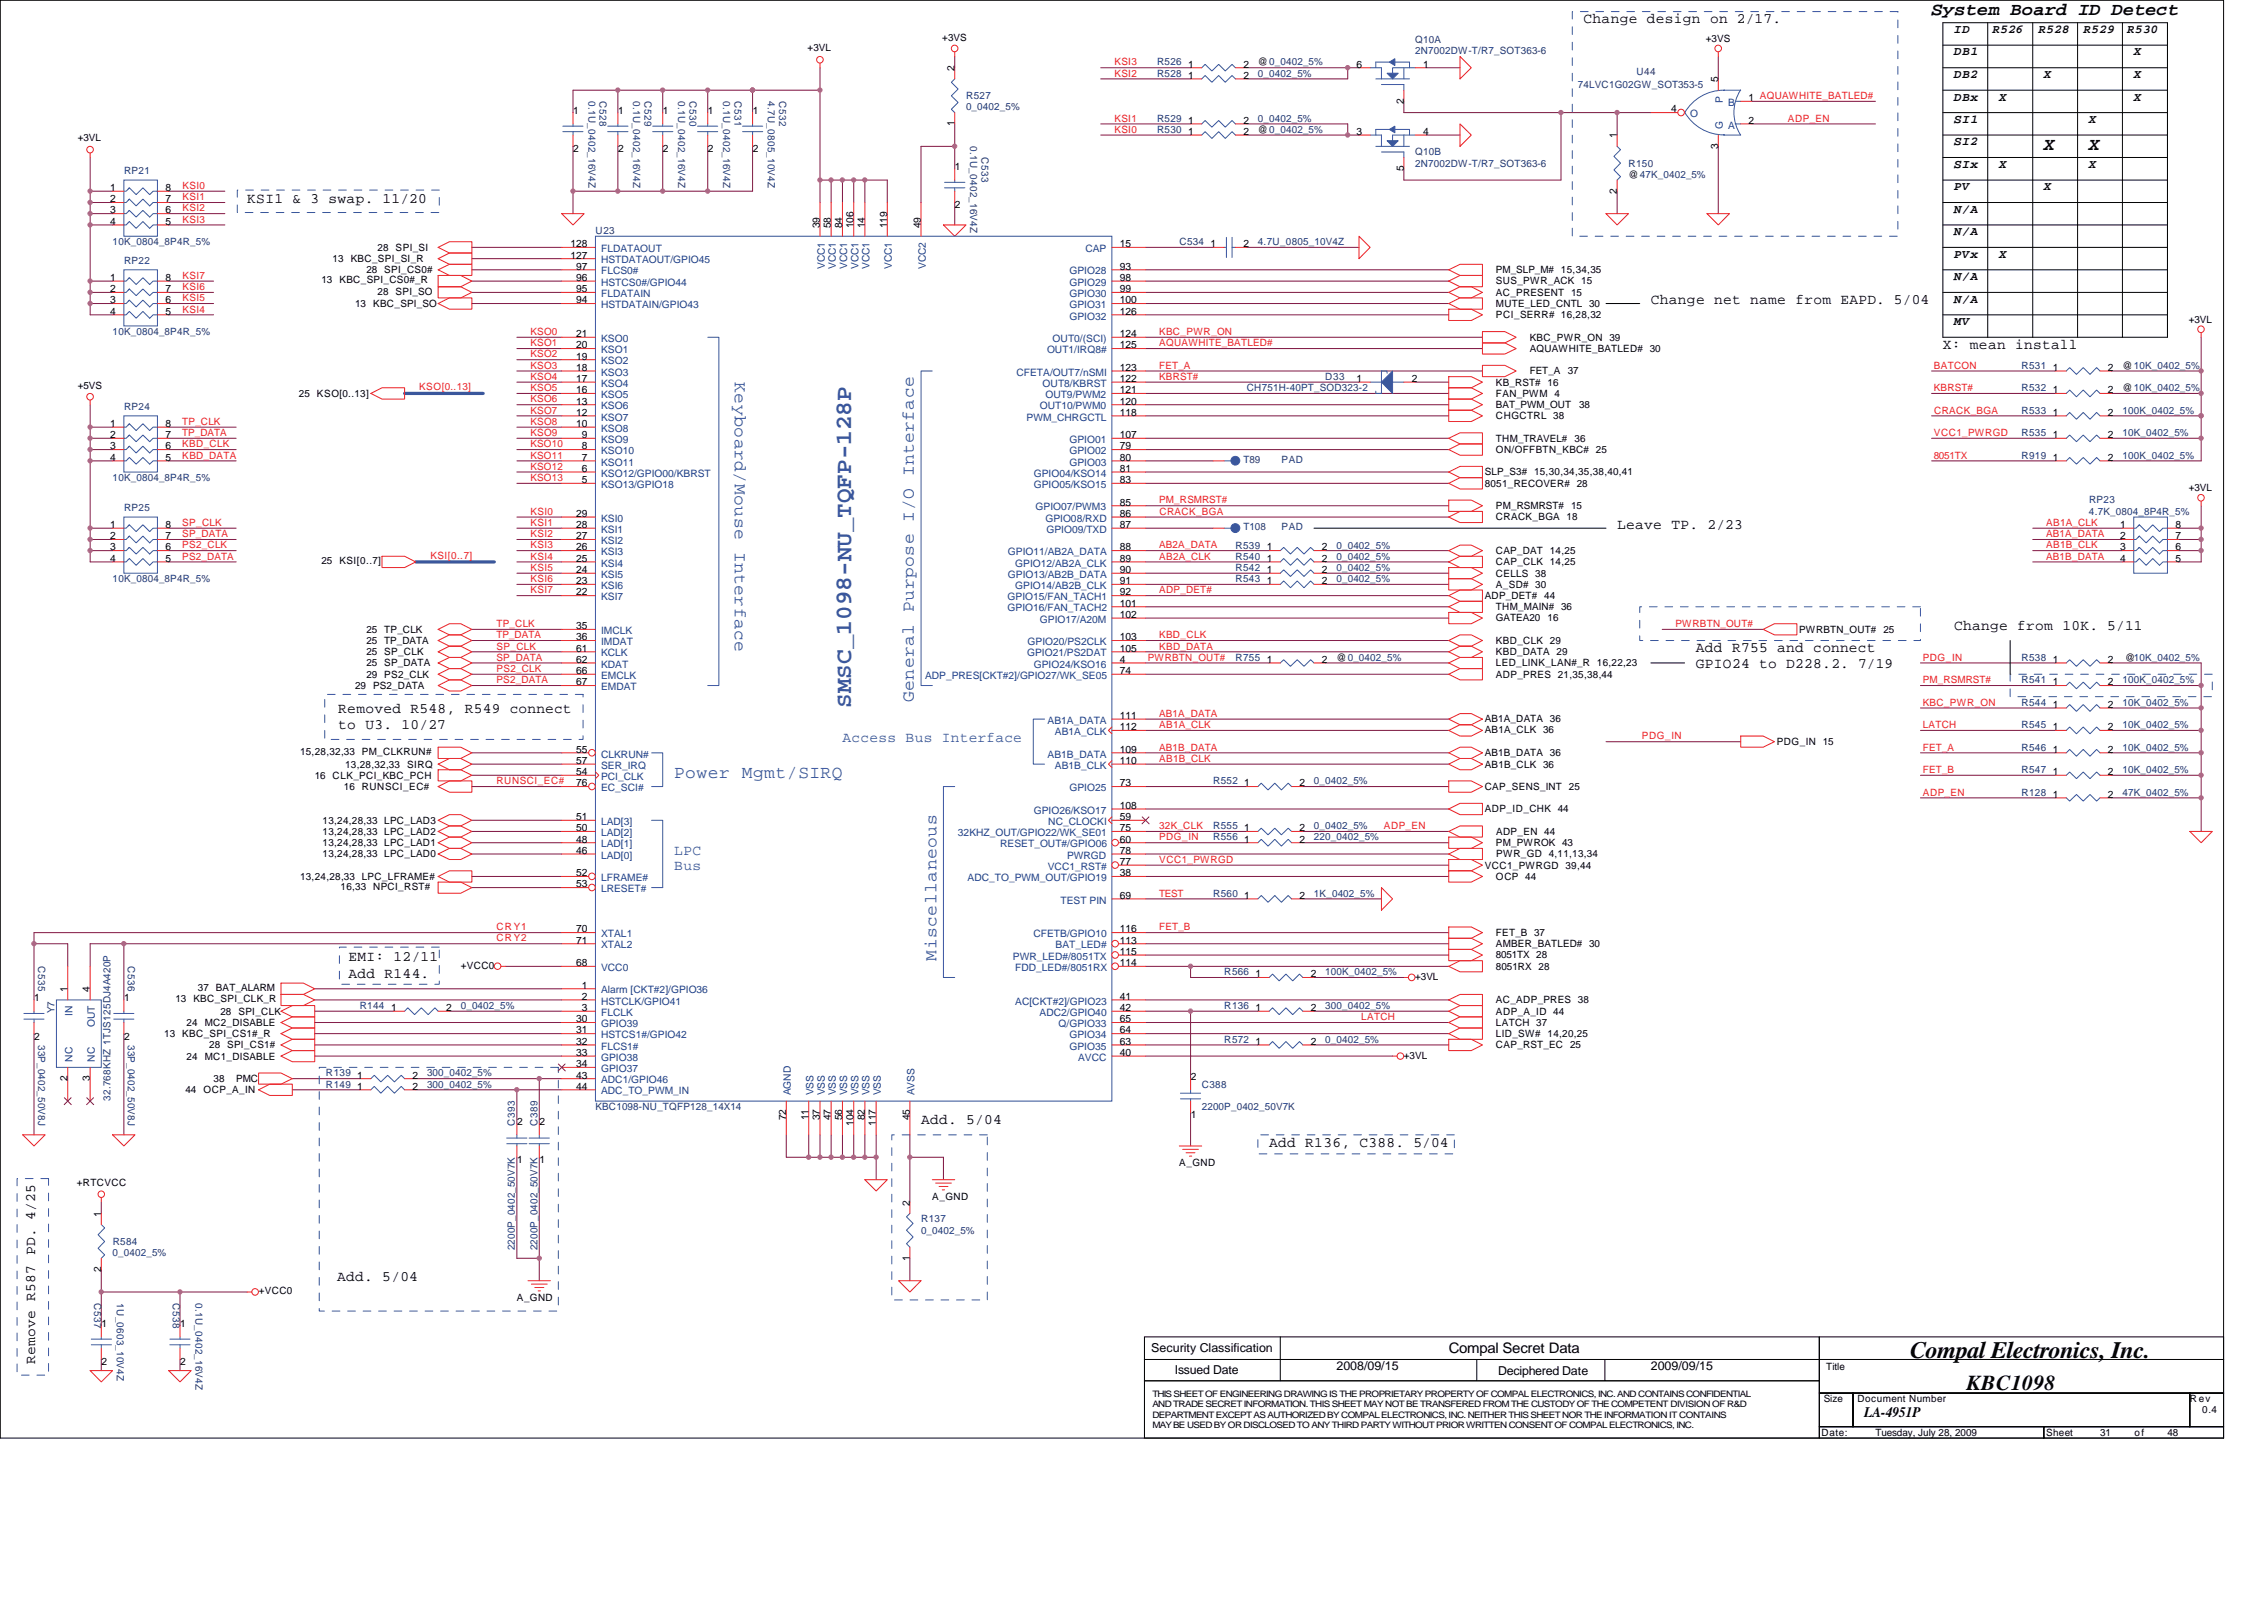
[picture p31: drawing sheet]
<svg xmlns="http://www.w3.org/2000/svg" width="297mm" height="210mm" viewBox="0 0 297 210" stroke-linecap="round" stroke-linejoin="round" font-family="sans-serif">
<defs><g id="words">
<text font-size="3.1" fill="#3953a4" x="111.7" y="92.9" transform="rotate(-90 111.7 92.9)">SMSC_1098-NU_TQFP-128P</text>
<text font-size="3.1" fill="#010202" x="250.6" y="178.1">Compal Electronics, Inc.</text>
<text font-size="2.8" fill="#010202" x="258" y="182.3">KBC1098</text>
<g font-size="2.3" fill="#010202">
<text x="253.4" y="2">System Board ID Detect</text>
<text x="268.2" y="19.7">X</text>
<text x="274.1" y="19.7">X</text>
</g>
<g font-size="2.3" fill="#3953a4">
<text x="96.4" y="50.1" transform="rotate(90 96.4 50.1)">Keyboard/Mouse Interface</text>
<text x="119.9" y="92.1" transform="rotate(-90 119.9 92.1)">General Purpose I/O Interface</text>
<text x="88.4" y="102.1">Power Mgmt/SIRQ</text>
<text x="122.8" y="126" transform="rotate(-90 122.8 126)">Miscellaneous</text>
</g>
<g font-size="1.9" fill="#010202">
<text x="207.8" y="3.1">Change design on 2/17.</text>
<text x="32.4" y="26.6">KSI1 &amp; 3 swap. 11/20</text>
<text x="216.6" y="39.9">Change net name from EAPD. 5/04</text>
<text x="254.9" y="45.8">X: mean install</text>
<text x="212.2" y="69.4">Leave TP. 2/23</text>
<text x="256.4" y="82.6">Change from 10K. 5/11</text>
<text x="222.5" y="85.6">Add R755 and connect</text>
<text x="222.5" y="87.6">GPIO24 to D228.2. 7/19</text>
<text x="44.4" y="93.5">Removed R548, R549 connect</text>
<text x="44.4" y="95.6">to U3. 10/27</text>
<text x="45.7" y="126.1">EMI: 12/11</text>
<text x="45.7" y="128.3">Add R144.</text>
<text x="120.8" y="147.4">Add. 5/04</text>
<text x="166.5" y="150.4">Add R136, C388. 5/04</text>
<text x="44.2" y="168.1">Add. 5/04</text>
<text x="4.6" y="178.9" transform="rotate(-90 4.6 178.9)">Remove R587 PD. 4/25</text>
<text x="190.1" y="177.5">Compal Secret Data</text>
<text x="244.6" y="185.9">LA-4951P</text>
</g>
<g font-size="1.9" fill="#3953a4">
<text x="110.5" y="97.3">Access Bus Interface</text>
<text x="88.4" y="112.1">LPC</text>
<text x="88.4" y="114.1">Bus</text>
</g>
<g font-size="1.6" fill="#010202">
<text x="256.4" y="4.3">ID</text>
<text x="261.4" y="4.3">R526</text>
<text x="267.4" y="4.3">R528</text>
<text x="273.3" y="4.3">R529</text>
<text x="279.1" y="4.3">R530</text>
<text x="256.4" y="7.3">DB1</text>
<text x="256.4" y="10.2">DB2</text>
<text x="268.2" y="10.2">X</text>
<text x="279.9" y="10.2">X</text>
<text x="279.9" y="7.3">X</text>
<text x="256.4" y="13.2">DBx</text>
<text x="256.4" y="16.1">SI1</text>
<text x="262.3" y="13.2">X</text>
<text x="274.1" y="16.1">X</text>
<text x="279.9" y="13.2">X</text>
<text x="256.4" y="19.1">SI2</text>
<text x="256.4" y="22">SIx</text>
<text x="262.3" y="22">X</text>
<text x="274.1" y="22">X</text>
<text x="256.4" y="25">PV</text>
<text x="256.4" y="27.9">N/A</text>
<text x="268.2" y="25">X</text>
<text x="256.4" y="33.8">PVx</text>
<text x="256.4" y="30.9">N/A</text>
<text x="262.3" y="33.8">X</text>
<text x="256.4" y="36.7">N/A</text>
<text x="256.4" y="39.7">N/A</text>
<text x="256.4" y="42.6">MV</text>
<text x="151" y="177.4">Security Classification</text>
<text x="175.3" y="179.7">2008/09/15</text>
<text x="216.6" y="179.7">2009/09/15</text>
<text x="154.1" y="180.2">Issued Date</text>
<text x="196.6" y="180.3">Deciphered Date</text>
</g>
<g font-size="1.3" fill="#010202">
<text x="123.6" y="5.4">+3VS</text>
<text x="223.8" y="5.5">+3VS</text>
<text x="106" y="6.7">+3VL</text>
<text x="125.2" y="9.3" transform="rotate(-90 125.2 9.3)">2</text>
<text x="155.9" y="10.3">1</text>
<text x="155.9" y="8.9">1</text>
<text x="163.1" y="10.3">2</text>
<text x="163.1" y="8.9">2</text>
<text x="165" y="8.6">@0_0402_5%</text>
<text x="178" y="8.9">6</text>
<text x="186.7" y="8.9">1</text>
<text x="225.4" y="10.8" transform="rotate(-90 225.4 10.8)">5</text>
<text x="75.2" y="14.9">1</text>
<text x="81.1" y="14.9">1</text>
<text x="87" y="14.9">1</text>
<text x="92.9" y="14.9">1</text>
<text x="98.8" y="14.9">1</text>
<text x="125.2" y="16.5" transform="rotate(-90 125.2 16.5)">1</text>
<text x="155.9" y="16.2">1</text>
<text x="155.9" y="17.7">1</text>
<text x="163.1" y="16.2">2</text>
<text x="163.1" y="17.7">2</text>
<text x="165" y="17.4">@0_0402_5%</text>
<text x="178" y="17.7">3</text>
<text x="184.2" y="13.6" transform="rotate(-90 184.2 13.6)">2</text>
<text x="186.7" y="17.7">4</text>
<text x="219.2" y="14.7">4</text>
<text x="229.4" y="13.3">1 AQUAWHITE_BATLED#</text>
<text x="229.4" y="16.2">2</text>
<text x="10.2" y="18.5">+3VL</text>
<text x="75.2" y="20">2</text>
<text x="81.1" y="20">2</text>
<text x="87" y="20">2</text>
<text x="92.9" y="20">2</text>
<text x="98.8" y="20">2</text>
<text x="125.3" y="22.3">1</text>
<text x="184.2" y="22.4" transform="rotate(-90 184.2 22.4)">5</text>
<text x="212.1" y="18.2" transform="rotate(-90 212.1 18.2)">1</text>
<text x="213.7" y="23.3">@47K_0402_5%</text>
<text x="225.4" y="19.5" transform="rotate(-90 225.4 19.5)">3</text>
<text x="14.5" y="25.1">1</text>
<text x="14.5" y="26.5">2</text>
<text x="14.5" y="28">3</text>
<text x="14.5" y="29.5">4</text>
<text x="21.7" y="25.1">8</text>
<text x="21.7" y="26.5">7</text>
<text x="21.7" y="28">6</text>
<text x="21.7" y="29.5">5</text>
<text x="107.6" y="29.9" transform="rotate(-90 107.6 29.9)">39</text>
<text x="109" y="29.9" transform="rotate(-90 109 29.9)">58</text>
<text x="110.5" y="29.9" transform="rotate(-90 110.5 29.9)">84</text>
<text x="112" y="29.9" transform="rotate(-90 112 29.9)">106</text>
<text x="113.4" y="29.9" transform="rotate(-90 113.4 29.9)">14</text>
<text x="116.4" y="29.9" transform="rotate(-90 116.4 29.9)">119</text>
<text x="120.8" y="29.9" transform="rotate(-90 120.8 29.9)">49</text>
<text x="125.3" y="27.3">2</text>
<text x="212.1" y="25.4" transform="rotate(-90 212.1 25.4)">2</text>
<text x="43.6" y="34.4">13</text>
<text x="46" y="34.4">KBC_SPI_SI_R</text>
<text x="48.1" y="35.9">28 SPI_CS0#</text>
<text x="49.5" y="32.9">28 SPI_SI</text>
<text x="74.9" y="33.9">127</text>
<text x="74.9" y="32.4">128</text>
<text x="75.6" y="35.4">97</text>
<text x="146.9" y="35.4">93</text>
<text x="146.9" y="32.4">15</text>
<text x="158.8" y="32.4">1</text>
<text x="163.1" y="32.4">2</text>
<text x="196.3" y="35.9">PM_SLP_M# 15,34,35</text>
<text x="14.5" y="36.8">1</text>
<text x="14.5" y="38.3">2</text>
<text x="14.5" y="39.8">3</text>
<text x="14.5" y="41.3">4</text>
<text x="21.7" y="36.8">8</text>
<text x="21.7" y="38.3">7</text>
<text x="21.7" y="39.8">6</text>
<text x="21.7" y="41.3">5</text>
<text x="42.2" y="37.2">13 KBC_SPI_CS0#_R</text>
<text x="46.6" y="40.3">13</text>
<text x="49" y="40.3">KBC_SPI_SO</text>
<text x="49.5" y="38.6">28 SPI_SO</text>
<text x="75.6" y="39.8">94</text>
<text x="75.6" y="38.3">95</text>
<text x="75.6" y="36.8">96</text>
<text x="146.9" y="36.8">98</text>
<text x="146.9" y="38.3">99</text>
<text x="146.9" y="39.8">100</text>
<text x="146.9" y="41.3">126</text>
<text x="196.3" y="40.3">MUTE_LED_CNTL 30</text>
<text x="196.3" y="38.8">AC_PRESENT 15</text>
<text x="196.3" y="41.7">PCI_SERR# 16,28,32</text>
<text x="196.3" y="37.3">SUS_PWR_ACK 15</text>
<text x="75.6" y="44.2">21</text>
<text x="75.6" y="45.7">20</text>
<text x="75.6" y="47.2">19</text>
<text x="146.9" y="44.2">124</text>
<text x="146.9" y="45.7">125</text>
<text x="200.7" y="44.7">KBC_PWR_ON 39</text>
<text x="200.7" y="46.2">AQUAWHITE_BATLED# 30</text>
<text x="287.2" y="42.3">+3VL</text>
<text x="10.2" y="51">+5VS</text>
<text x="39.2" y="52">25</text>
<text x="41.6" y="52">KSO[0..13]</text>
<text x="75.6" y="48.6">18</text>
<text x="75.6" y="50.1">17</text>
<text x="75.6" y="51.6">16</text>
<text x="75.6" y="53.1">13</text>
<text x="146.9" y="53.1">120</text>
<text x="146.9" y="50.1">122</text>
<text x="146.9" y="48.6">123</text>
<text x="146.9" y="51.6">121</text>
<text x="178" y="50.1">1</text>
<text x="185.2" y="50.1">2</text>
<text x="196.3" y="50.6">KB_RST# 16</text>
<text x="196.3" y="53.5">BAT_PWM_OUT</text>
<text x="196.3" y="52">FAN_PWM 4</text>
<text x="200.7" y="49.1">FET_A</text>
<text x="205.7" y="49.1">37</text>
<text x="207.2" y="53.5">38</text>
<text x="269.3" y="48.6">1</text>
<text x="269.3" y="51.6">1</text>
<text x="276.6" y="48.6">2</text>
<text x="276.6" y="51.6">2</text>
<text x="278.5" y="48.4">@10K_0402_5%</text>
<text x="278.5" y="51.3">@10K_0402_5%</text>
<text x="14.5" y="56">1</text>
<text x="14.5" y="57.5">2</text>
<text x="14.5" y="58.9">3</text>
<text x="21.7" y="56">8</text>
<text x="21.7" y="57.5">7</text>
<text x="21.7" y="58.9">6</text>
<text x="75.6" y="54.5">12</text>
<text x="75.6" y="56">10</text>
<text x="76.3" y="57.5">9</text>
<text x="76.3" y="58.9">8</text>
<text x="146.9" y="58.9">79</text>
<text x="146.9" y="57.5">107</text>
<text x="146.9" y="54.5">118</text>
<text x="196.3" y="55">CHGCTRL 38</text>
<text x="196.3" y="58">THM_TRAVEL#</text>
<text x="196.3" y="59.4">ON/OFFBTN_KBC# 25</text>
<text x="206.6" y="58">36</text>
<text x="269.3" y="57.5">1</text>
<text x="269.3" y="54.5">1</text>
<text x="276.6" y="57.5">2</text>
<text x="276.6" y="54.5">2</text>
<text x="14.5" y="60.4">4</text>
<text x="21.7" y="60.4">5</text>
<text x="76.3" y="60.4">7</text>
<text x="76.3" y="61.9">6</text>
<text x="76.3" y="63.4">5</text>
<text x="146.9" y="60.4">80</text>
<text x="146.9" y="61.9">81</text>
<text x="146.9" y="63.4">83</text>
<text x="194.8" y="63.8">8051_RECOVER# 28</text>
<text x="194.8" y="62.4">SLP_S3# 15,30,34,35,38,40,41</text>
<text x="269.3" y="60.4">1</text>
<text x="276.6" y="60.4">2</text>
<text x="287.2" y="64.4">+3VL</text>
<text x="14.5" y="69.3">1</text>
<text x="14.5" y="70.7">2</text>
<text x="21.7" y="69.3">8</text>
<text x="21.7" y="70.7">7</text>
<text x="75.6" y="67.8">29</text>
<text x="75.6" y="69.3">28</text>
<text x="75.6" y="70.7">27</text>
<text x="146.9" y="66.3">85</text>
<text x="146.9" y="67.8">86</text>
<text x="146.9" y="69.3">87</text>
<text x="196.3" y="66.8">PM_RSMRST#</text>
<text x="196.3" y="68.3">CRACK_BGA 18</text>
<text x="206.1" y="66.8">15</text>
<text x="278.2" y="69.3">1</text>
<text x="278.2" y="70.7">2</text>
<text x="285.4" y="69.3">8</text>
<text x="285.4" y="70.7">7</text>
<text x="14.5" y="72.2">3</text>
<text x="14.5" y="73.7">4</text>
<text x="21.7" y="72.2">6</text>
<text x="21.7" y="73.7">5</text>
<text x="42.2" y="74">25 KSI[0..7]</text>
<text x="75.6" y="72.2">26</text>
<text x="75.6" y="73.7">25</text>
<text x="75.6" y="75.2">24</text>
<text x="75.6" y="76.6">23</text>
<text x="146.9" y="73.7">89</text>
<text x="146.9" y="76.6">91</text>
<text x="146.9" y="72.2">88</text>
<text x="146.9" y="75.2">90</text>
<text x="166.2" y="72.2">1</text>
<text x="166.2" y="73.7">1</text>
<text x="166.2" y="75.2">1</text>
<text x="166.2" y="76.6">1</text>
<text x="173.4" y="72.2">2</text>
<text x="173.4" y="73.7">2</text>
<text x="173.4" y="75.2">2</text>
<text x="173.4" y="76.6">2</text>
<text x="196.3" y="72.7">CAP_DAT 14,25</text>
<text x="196.3" y="74.1">CAP_CLK 14,25</text>
<text x="196.3" y="75.6">CELLS 38</text>
<text x="196.3" y="77.1">A_SD# 30</text>
<text x="278.2" y="72.2">3</text>
<text x="278.2" y="73.7">4</text>
<text x="285.4" y="72.2">6</text>
<text x="285.4" y="73.7">5</text>
<text x="48.1" y="83">25 TP_CLK</text>
<text x="75.6" y="78.1">22</text>
<text x="75.6" y="82.5">35</text>
<text x="75.6" y="84">36</text>
<text x="146.9" y="78.1">92</text>
<text x="146.9" y="79.6">101</text>
<text x="146.9" y="84">103</text>
<text x="146.9" y="81">102</text>
<text x="194.8" y="78.6">ADP_DET# 44</text>
<text x="196.3" y="80">THM_MAIN# 36</text>
<text x="196.3" y="81.5">GATEA20</text>
<text x="203" y="81.5">16</text>
<text x="236" y="83">PWRBTN_OUT# 25</text>
<text x="48.1" y="84.5">25 TP_DATA</text>
<text x="48.1" y="88.9">29 PS2_CLK</text>
<text x="48.1" y="85.9">25 SP_CLK</text>
<text x="48.1" y="87.4">25 SP_DATA</text>
<text x="75.6" y="85.5">61</text>
<text x="75.6" y="86.9">62</text>
<text x="75.6" y="88.4">66</text>
<text x="75.6" y="89.9">67</text>
<text x="146.9" y="86.9">4</text>
<text x="146.9" y="85.5">105</text>
<text x="146.9" y="88.4">74</text>
<text x="166.2" y="86.9">1</text>
<text x="173.4" y="86.9">2</text>
<text x="175.3" y="86.7">@0_0402_5%</text>
<text x="196.3" y="88.9">ADP_PRES 21,35,38,44</text>
<text x="196.3" y="85.9">KBD_DATA 29</text>
<text x="196.3" y="84.5">KBD_CLK 29</text>
<text x="196.3" y="87.4">LED_LINK_LAN#_R 16,22,23</text>
<text x="269.3" y="86.9">1</text>
<text x="269.3" y="89.9">1</text>
<text x="276.6" y="86.9">2</text>
<text x="276.6" y="89.9">2</text>
<text x="278.8" y="86.7">@10K_0402_5%</text>
<text x="46.6" y="90.4">29</text>
<text x="49" y="90.4">PS2_DATA</text>
<text x="146.9" y="95.8">112</text>
<text x="146.9" y="94.3">111</text>
<text x="194.8" y="94.6">AB1A_DATA 36</text>
<text x="269.3" y="95.8">1</text>
<text x="269.3" y="92.8">1</text>
<text x="276.6" y="95.8">2</text>
<text x="276.6" y="92.8">2</text>
<text x="39.4" y="99">15,28,32,33 PM_CLKRUN#</text>
<text x="45.3" y="100.7">13,28,32,33 SIRQ</text>
<text x="75.6" y="98.7">55</text>
<text x="75.6" y="100.2">57</text>
<text x="75.6" y="101.7">54</text>
<text x="146.9" y="100.2">110</text>
<text x="146.9" y="98.7">109</text>
<text x="194.8" y="96.1">AB1A_CLK 36</text>
<text x="194.8" y="99.2">AB1B_DATA 36</text>
<text x="194.8" y="100.7">AB1B_CLK 36</text>
<text x="233.1" y="97.7">PDG_IN 15</text>
<text x="269.3" y="101.7">1</text>
<text x="269.3" y="98.7">1</text>
<text x="276.6" y="101.7">2</text>
<text x="276.6" y="98.7">2</text>
<text x="41.3" y="102.1">16 CLK_PCI_KBC_PCH</text>
<text x="45.1" y="103.6">16 RUNSCI_EC#</text>
<text x="75.6" y="103.1">76</text>
<text x="75.6" y="107.6">51</text>
<text x="146.9" y="103.1">73</text>
<text x="146.9" y="107.6">59</text>
<text x="146.9" y="106.1">108</text>
<text x="163.3" y="103.1">1</text>
<text x="170.5" y="103.1">2</text>
<text x="194.8" y="103.6">CAP_SENS_INT 25</text>
<text x="194.8" y="106.5">ADP_ID_CHK 44</text>
<text x="269.3" y="104.6">1</text>
<text x="276.6" y="104.6">2</text>
<text x="42.3" y="108">13,24,28,33 LPC_LAD3</text>
<text x="42.3" y="109.5">13,24,28,33 LPC_LAD2</text>
<text x="42.3" y="111">13,24,28,33 LPC_LAD1</text>
<text x="42.3" y="112.5">13,24,28,33 LPC_LAD0</text>
<text x="75.6" y="109">50</text>
<text x="75.6" y="110.5">48</text>
<text x="75.6" y="112">46</text>
<text x="146.9" y="109">75</text>
<text x="146.9" y="113.4">77</text>
<text x="146.9" y="110.5">60</text>
<text x="146.9" y="112">78</text>
<text x="163.3" y="109">1</text>
<text x="163.3" y="110.5">1</text>
<text x="170.5" y="109">2</text>
<text x="170.5" y="110.5">2</text>
<text x="194.8" y="113.9">VCC1_PWRGD 39,44</text>
<text x="196.3" y="111">PM_PWROK 43</text>
<text x="196.3" y="109.5">ADP_EN 44</text>
<text x="196.3" y="112.5">PWR_GD 4,11,13,34</text>
<text x="39.4" y="115.4">13,24,28,33 LPC_LFRAME#</text>
<text x="44.7" y="116.7">16,33 NPCI_RST#</text>
<text x="75.6" y="114.9">52</text>
<text x="75.6" y="116.4">53</text>
<text x="146.9" y="117.9">69</text>
<text x="146.9" y="114.9">38</text>
<text x="163.3" y="117.9">1</text>
<text x="170.5" y="117.9">2</text>
<text x="196.3" y="115.4">OCP 44</text>
<text x="75.6" y="122.3">70</text>
<text x="75.6" y="123.8">71</text>
<text x="146.9" y="125.2">115</text>
<text x="146.9" y="123.8">113</text>
<text x="146.9" y="122.3">116</text>
<text x="196.3" y="124.2">AMBER_BATLED# 30</text>
<text x="196.3" y="125.7">8051TX 28</text>
<text x="196.3" y="122.8">FET_B 37</text>
<text x="4.5" y="131.3">1</text>
<text x="8.9" y="130.1" transform="rotate(-90 8.9 130.1)">1</text>
<text x="11.8" y="130.1" transform="rotate(-90 11.8 130.1)">4</text>
<text x="16.3" y="131.3">1</text>
<text x="23" y="131.5">13 KBC_SPI_CLK_R</text>
<text x="26" y="130">37 BAT_ALARM</text>
<text x="60.4" y="127">+VCC0</text>
<text x="75.6" y="126.7">68</text>
<text x="76.3" y="129.7">1</text>
<text x="76.3" y="131.1">2</text>
<text x="146.9" y="126.7">114</text>
<text x="146.9" y="131.1">41</text>
<text x="164.7" y="128.2">1</text>
<text x="172" y="128.2">2</text>
<text x="185.7" y="128.5">+3VL</text>
<text x="196.3" y="127.2">8051RX 28</text>
<text x="196.3" y="131.6">AC_ADP_PRES 38</text>
<text x="4.5" y="136.4">2</text>
<text x="16.3" y="136.4">2</text>
<text x="21.5" y="136">13</text>
<text x="23.9" y="136">KBC_SPI_CS1#_R</text>
<text x="24.5" y="134.6">24</text>
<text x="26.9" y="134.6">MC2_DISABLE</text>
<text x="27.4" y="137.5">28 SPI_CS1#</text>
<text x="28.9" y="133.1">28</text>
<text x="31.3" y="133.1">SPI_CLK</text>
<text x="51.3" y="132.6">1</text>
<text x="58.5" y="132.6">2</text>
<text x="75.6" y="134.1">30</text>
<text x="75.6" y="135.5">31</text>
<text x="75.6" y="137">32</text>
<text x="76.3" y="132.6">3</text>
<text x="146.9" y="137">63</text>
<text x="146.9" y="135.5">64</text>
<text x="146.9" y="134.1">65</text>
<text x="146.9" y="132.6">42</text>
<text x="164.7" y="137">1</text>
<text x="164.7" y="132.6">1</text>
<text x="172" y="137">2</text>
<text x="172" y="132.6">2</text>
<text x="196.3" y="137.5">CAP_RST_EC 25</text>
<text x="196.3" y="136">LID_SW# 14,20,25</text>
<text x="196.3" y="134.6">LATCH 37</text>
<text x="196.3" y="133.1">ADP_A_ID 44</text>
<text x="8.9" y="141.8" transform="rotate(-90 8.9 141.8)">2</text>
<text x="11.8" y="141.8" transform="rotate(-90 11.8 141.8)">3</text>
<text x="24.3" y="143.4">44</text>
<text x="24.5" y="139">24</text>
<text x="26.7" y="143.4">OCP_A_IN</text>
<text x="26.9" y="139">MC1_DISABLE</text>
<text x="28" y="141.9">38</text>
<text x="31" y="141.9">PMC</text>
<text x="46.9" y="142.9">1</text>
<text x="46.9" y="141.5">1</text>
<text x="54.1" y="142.9">2</text>
<text x="54.1" y="141.5">2</text>
<text x="75.6" y="138.5">33</text>
<text x="75.6" y="140">34</text>
<text x="75.6" y="141.5">43</text>
<text x="75.6" y="142.9">44</text>
<text x="146.9" y="138.5">40</text>
<text x="156.2" y="141.6">2</text>
<text x="184.2" y="138.8">+3VL</text>
<text x="67.8" y="147.5">2</text>
<text x="70.8" y="147.5">2</text>
<text x="103.1" y="146.9" transform="rotate(-90 103.1 146.9)">72</text>
<text x="106.1" y="146.9" transform="rotate(-90 106.1 146.9)">11</text>
<text x="107.6" y="146.9" transform="rotate(-90 107.6 146.9)">37</text>
<text x="109" y="146.9" transform="rotate(-90 109 146.9)">47</text>
<text x="110.5" y="146.9" transform="rotate(-90 110.5 146.9)">56</text>
<text x="112" y="147.7" transform="rotate(-90 112 147.7)">104</text>
<text x="113.4" y="146.9" transform="rotate(-90 113.4 146.9)">82</text>
<text x="114.9" y="147.7" transform="rotate(-90 114.9 147.7)">117</text>
<text x="119.4" y="146.9" transform="rotate(-90 119.4 146.9)">45</text>
<text x="156.2" y="146.7">1</text>
<text x="10.1" y="155.6">+RTCVCC</text>
<text x="67.8" y="152.5">1</text>
<text x="70.8" y="152.5">1</text>
<text x="154.7" y="153">A_GND</text>
<text x="13.3" y="159.6" transform="rotate(-90 13.3 159.6)">1</text>
<text x="119.4" y="158.1" transform="rotate(-90 119.4 158.1)">2</text>
<text x="122.3" y="157.4">A_GND</text>
<text x="13.3" y="166.8" transform="rotate(-90 13.3 166.8)">2</text>
<text x="119.4" y="165.4" transform="rotate(-90 119.4 165.4)">1</text>
<text x="33.9" y="169.8">+VCC0</text>
<text x="67.8" y="170.6">A_GND</text>
<text x="13.3" y="174">1</text>
<text x="13.3" y="179.1">2</text>
<text x="23.6" y="174">1</text>
<text x="23.6" y="179.1">2</text>
<text x="239.6" y="179.6">Title</text>
<text x="239.3" y="183.9">Size</text>
<text x="243.7" y="183.9">Document Number</text>
<text x="287.3" y="183.9">R ev</text>
<text x="288.9" y="185.4">0.4</text>
<text x="239" y="188.3">Date:</text>
<text x="246.1" y="188.3">Tuesday, July 28, 2009</text>
<text x="268.5" y="188.3">Sheet</text>
<text x="275.5" y="188.3">31</text>
<text x="280.1" y="188.3">of</text>
<text x="284.4" y="188.3">48</text>
</g>
<g font-size="1.3" fill="#282973">
<text x="185.7" y="5.6">Q10A</text>
<text x="151.8" y="10.1">R528</text>
<text x="151.8" y="8.6">R526</text>
<text x="165" y="10.1">0_0402_5%</text>
<text x="185.7" y="7.1">2N7002DW-T/R7_SOT363-6</text>
<text x="207" y="11.5">74LVC1G02GW_SOT353-5</text>
<text x="214.7" y="9.8">U44</text>
<text x="77.2" y="13.3" transform="rotate(90 77.2 13.3)">0.1U_0402_16V4Z</text>
<text x="78.7" y="13.3" transform="rotate(90 78.7 13.3)">C528</text>
<text x="83.1" y="13.3" transform="rotate(90 83.1 13.3)">0.1U_0402_16V4Z</text>
<text x="84.6" y="13.3" transform="rotate(90 84.6 13.3)">C529</text>
<text x="89" y="13.3" transform="rotate(90 89 13.3)">0.1U_0402_16V4Z</text>
<text x="90.4" y="13.3" transform="rotate(90 90.4 13.3)">C530</text>
<text x="94.9" y="13.3" transform="rotate(90 94.9 13.3)">0.1U_0402_16V4Z</text>
<text x="96.3" y="13.3" transform="rotate(90 96.3 13.3)">C531</text>
<text x="100.8" y="13.3" transform="rotate(90 100.8 13.3)">4.7U_0805_10V4Z</text>
<text x="102.2" y="13.3" transform="rotate(90 102.2 13.3)">C532</text>
<text x="126.7" y="14.5">0_0402_5%</text>
<text x="126.8" y="13">R527</text>
<text x="151.8" y="16">R529</text>
<text x="151.8" y="17.4">R530</text>
<text x="165" y="16">0_0402_5%</text>
<text x="16.3" y="22.9">RP21</text>
<text x="127.3" y="19.2" transform="rotate(90 127.3 19.2)">0.1U_0402_16V4Z</text>
<text x="128.8" y="20.7" transform="rotate(90 128.8 20.7)">C533</text>
<text x="185.7" y="20.4">Q10B</text>
<text x="185.7" y="21.8">2N7002DW-T/R7_SOT363-6</text>
<text x="213.7" y="21.8">R150</text>
<text x="14.8" y="32.2">10K_0804_8P4R_5%</text>
<text x="16.3" y="34.7">RP22</text>
<text x="78.1" y="30.7">U23</text>
<text x="154.7" y="32.2">C534</text>
<text x="165" y="32.2">4.7U_0805_10V4Z</text>
<text x="14.8" y="43.9">10K_0804_8P4R_5%</text>
<text x="16.3" y="53.8">RP24</text>
<text x="163.6" y="51.3">CH751H-40PT_SOD323-2</text>
<text x="173.9" y="49.8">D33</text>
<text x="265.2" y="48.4">R531</text>
<text x="265.2" y="51.3">R532</text>
<text x="265.2" y="57.2">R535</text>
<text x="265.2" y="54.3">R533</text>
<text x="278.5" y="57.2">10K_0402_5%</text>
<text x="278.5" y="54.3">100K_0402_5%</text>
<text x="14.8" y="63.1">10K_0804_8P4R_5%</text>
<text x="163.1" y="60.7">T89</text>
<text x="168.1" y="60.7">PAD</text>
<text x="265.2" y="60.2">R919</text>
<text x="278.5" y="60.2">100K_0402_5%</text>
<text x="16.3" y="67.1">RP25</text>
<text x="162.1" y="71.9">R539</text>
<text x="163.1" y="69.6">T108</text>
<text x="168.1" y="69.6">PAD</text>
<text x="175.3" y="71.9">0_0402_5%</text>
<text x="274.1" y="67.5">4.7K_0804_8P4R_5%</text>
<text x="274.1" y="66">RP23</text>
<text x="14.8" y="76.4">10K_0804_8P4R_5%</text>
<text x="162.1" y="73.4">R540</text>
<text x="162.1" y="74.9">R542</text>
<text x="162.1" y="76.4">R543</text>
<text x="175.3" y="73.4">0_0402_5%</text>
<text x="175.3" y="74.9">0_0402_5%</text>
<text x="175.3" y="76.4">0_0402_5%</text>
<text x="162.1" y="86.7">R755</text>
<text x="265.2" y="86.7">R538</text>
<text x="265.2" y="89.6">R541</text>
<text x="278.5" y="89.6">100K_0402_5%</text>
<text x="265.2" y="95.5">R545</text>
<text x="265.2" y="92.6">R544</text>
<text x="278.5" y="95.5">10K_0402_5%</text>
<text x="278.5" y="92.6">10K_0402_5%</text>
<text x="265.2" y="101.4">R547</text>
<text x="265.2" y="98.5">R546</text>
<text x="278.5" y="101.4">10K_0402_5%</text>
<text x="278.5" y="98.5">10K_0402_5%</text>
<text x="159.2" y="102.9">R552</text>
<text x="172.4" y="102.9">0_0402_5%</text>
<text x="265.2" y="104.3">R128</text>
<text x="278.5" y="104.3">47K_0402_5%</text>
<text x="159.2" y="108.8">R555</text>
<text x="159.2" y="110.2">R556</text>
<text x="172.4" y="108.8">0_0402_5%</text>
<text x="172.4" y="110.2">220_0402_5%</text>
<text x="159.2" y="117.6">R560</text>
<text x="172.4" y="117.6">1K_0402_5%</text>
<text x="5" y="126.7" transform="rotate(90 5 126.7)">C535</text>
<text x="16.8" y="126.7" transform="rotate(90 16.8 126.7)">C536</text>
<text x="160.6" y="127.9">R566</text>
<text x="173.9" y="127.9">100K_0402_5%</text>
<text x="5" y="137" transform="rotate(90 5 137)">33P_0402_50V8J</text>
<text x="7.2" y="132.9" transform="rotate(-90 7.2 132.9)">Y7</text>
<text x="16.8" y="137" transform="rotate(90 16.8 137)">33P_0402_50V8J</text>
<text x="47.2" y="132.3">R144</text>
<text x="60.4" y="132.3">0_0402_5%</text>
<text x="160.6" y="136.8">R572</text>
<text x="160.6" y="132.3">R136</text>
<text x="173.9" y="136.8">0_0402_5%</text>
<text x="173.9" y="132.3">300_0402_5%</text>
<text x="42.8" y="142.7">R149</text>
<text x="42.8" y="141.2">R139</text>
<text x="56" y="142.7">300_0402_5%</text>
<text x="56" y="141.2">300_0402_5%</text>
<text x="157.7" y="142.7">C388</text>
<text x="14.5" y="144.4" transform="rotate(-90 14.5 144.4)">32.768KHZ 1TJS125DJ4A420P</text>
<text x="67.6" y="147.7" transform="rotate(-90 67.6 147.7)">C393</text>
<text x="70.5" y="147.7" transform="rotate(-90 70.5 147.7)">C389</text>
<text x="78.1" y="145.6">KBC1098-NU_TQFP128_14X14</text>
<text x="157.7" y="145.6">2200P_0402_50V7K</text>
<text x="120.8" y="161.8">0_0402_5%</text>
<text x="120.9" y="160.3">R137</text>
<text x="14.8" y="164.8">0_0402_5%</text>
<text x="14.8" y="163.3">R584</text>
<text x="67.6" y="164" transform="rotate(-90 67.6 164)">2200P_0402_50V7K</text>
<text x="70.5" y="164" transform="rotate(-90 70.5 164)">2200P_0402_50V7K</text>
<text x="12.4" y="170.9" transform="rotate(90 12.4 170.9)">C537</text>
<text x="15.3" y="170.9" transform="rotate(90 15.3 170.9)">1U_0603_10V4Z</text>
<text x="22.7" y="170.9" transform="rotate(90 22.7 170.9)">C538</text>
<text x="25.6" y="170.9" transform="rotate(90 25.6 170.9)">0.1U_0402_16V4Z</text>
</g>
<g font-size="1.3" fill="#ed2024">
<text x="146.2" y="8.6">KSI3</text>
<text x="146.2" y="10.1">KSI2</text>
<text x="146.2" y="16">KSI1</text>
<text x="146.2" y="17.4">KSI0</text>
<text x="234.6" y="16">ADP_EN</text>
<text x="24" y="27.7">KSI2</text>
<text x="24" y="24.8">KSI0</text>
<text x="24" y="29.2">KSI3</text>
<text x="24" y="26.3">KSI1</text>
<text x="24" y="38.1">KSI6</text>
<text x="24" y="41">KSI4</text>
<text x="24" y="39.5">KSI5</text>
<text x="24" y="36.6">KSI7</text>
<text x="69.6" y="45.4">KSO1</text>
<text x="69.6" y="46.9">KSO2</text>
<text x="69.6" y="43.9">KSO0</text>
<text x="152.1" y="45.4">AQUAWHITE_BATLED#</text>
<text x="152.1" y="43.9">KBC_PWR_ON</text>
<text x="55" y="51.2">KSO[0..13]</text>
<text x="69.6" y="48.4">KSO3</text>
<text x="69.6" y="51.3">KSO5</text>
<text x="69.6" y="52.8">KSO6</text>
<text x="69.6" y="49.8">KSO4</text>
<text x="152.1" y="48.4">FET_A</text>
<text x="152.1" y="49.8">KBRST#</text>
<text x="253.7" y="51.3">KBRST#</text>
<text x="253.7" y="48.4">BATCON</text>
<text x="23.9" y="55.7">TP_CLK</text>
<text x="23.9" y="57.2">TP_DATA</text>
<text x="23.9" y="58.7">KBD_CLK</text>
<text x="69.6" y="58.7">KSO10</text>
<text x="69.6" y="57.2">KSO9</text>
<text x="69.6" y="55.7">KSO8</text>
<text x="69.6" y="54.2">KSO7</text>
<text x="253.7" y="57.2">VCC1_PWRGD</text>
<text x="253.8" y="54.2">CRACK_BGA</text>
<text x="23.9" y="60.2">KBD_DATA</text>
<text x="69.6" y="63.1">KSO13</text>
<text x="69.6" y="60.2">KSO11</text>
<text x="69.6" y="61.6">KSO12</text>
<text x="253.7" y="60.2">8051TX</text>
<text x="23.9" y="71.9">PS2_CLK</text>
<text x="23.9" y="70.5">SP_DATA</text>
<text x="23.9" y="69">SP_CLK</text>
<text x="69.6" y="69">KSI1</text>
<text x="69.6" y="70.5">KSI2</text>
<text x="69.6" y="67.5">KSI0</text>
<text x="69.6" y="71.9">KSI3</text>
<text x="152.1" y="66">PM_RSMRST#</text>
<text x="152.1" y="71.9">AB2A_DATA</text>
<text x="152.1" y="67.5">CRACK_BGA</text>
<text x="268.5" y="69">AB1A_CLK</text>
<text x="268.5" y="71.9">AB1B_CLK</text>
<text x="268.5" y="70.5">AB1A_DATA</text>
<text x="23.9" y="73.4">PS2_DATA</text>
<text x="56.5" y="73.3">KSI[0..7]</text>
<text x="69.6" y="77.8">KSI7</text>
<text x="69.6" y="73.4">KSI4</text>
<text x="69.6" y="76.3">KSI6</text>
<text x="69.6" y="74.9">KSI5</text>
<text x="152.1" y="73.4">AB2A_CLK</text>
<text x="152.1" y="77.8">ADP_DET#</text>
<text x="268.5" y="73.4">AB1B_DATA</text>
<text x="65.1" y="83.7">TP_DATA</text>
<text x="65.1" y="82.3">TP_CLK</text>
<text x="152.1" y="83.7">KBD_CLK</text>
<text x="219.8" y="82.3">PWRBTN_OUT#</text>
<text x="65.1" y="85.2">SP_CLK</text>
<text x="65.1" y="86.7">SP_DATA</text>
<text x="65.1" y="89.6">PS2_DATA</text>
<text x="65.1" y="88.1">PS2_CLK</text>
<text x="150.6" y="86.7">PWRBTN_OUT#</text>
<text x="152.1" y="85.2">KBD_DATA</text>
<text x="252.3" y="86.7">PDG_IN</text>
<text x="252.3" y="89.6">PM_RSMRST#</text>
<text x="152.1" y="94">AB1A_DATA</text>
<text x="152.1" y="95.5">AB1A_CLK</text>
<text x="252.3" y="92.6">KBC_PWR_ON</text>
<text x="252.3" y="95.5">LATCH</text>
<text x="152.1" y="98.4">AB1B_DATA</text>
<text x="152.1" y="99.9">AB1B_CLK</text>
<text x="215.4" y="97">PDG_IN</text>
<text x="252.3" y="98.4">FET_A</text>
<text x="252.3" y="101.4">FET_B</text>
<text x="65.1" y="102.9">RUNSCI_EC#</text>
<text x="252.3" y="104.3">ADP_EN</text>
<text x="152.1" y="110.2">PDG_IN</text>
<text x="152.1" y="113.2">VCC1_PWRGD</text>
<text x="152.1" y="108.8">32K_CLK</text>
<text x="181.5" y="108.8">ADP_EN</text>
<text x="152.1" y="117.6">TEST</text>
<text x="65.1" y="122">CR Y1</text>
<text x="65.1" y="123.5">CR Y2</text>
<text x="152.1" y="122">FET_B</text>
<text x="178.6" y="133.8">LATCH</text>
</g>
<g font-size="1.3" fill="#1d437e">
<text x="221.8" y="15.4">O</text>
<text x="226.1" y="17" transform="rotate(-90 226.1 17)">G</text>
<text x="226.1" y="13.5" transform="rotate(-90 226.1 13.5)">P</text>
<text x="226.8" y="13.9">B</text>
<text x="226.8" y="16.9">A</text>
<text x="78.9" y="34.5">HSTDATAOUT/GPIO45</text>
<text x="78.9" y="33.1">FLDATAOUT</text>
<text x="108.2" y="35.3" transform="rotate(-90 108.2 35.3)">VCC1</text>
<text x="109.7" y="35.3" transform="rotate(-90 109.7 35.3)">VCC1</text>
<text x="111.1" y="35.3" transform="rotate(-90 111.1 35.3)">VCC1</text>
<text x="112.6" y="35.3" transform="rotate(-90 112.6 35.3)">VCC1</text>
<text x="114.1" y="35.3" transform="rotate(-90 114.1 35.3)">VCC1</text>
<text x="117" y="35.3" transform="rotate(-90 117 35.3)">VCC1</text>
<text x="121.5" y="35.3" transform="rotate(-90 121.5 35.3)">VCC2</text>
<text x="142.4" y="33.1">CAP</text>
<text x="78.9" y="40.4">HSTDATAIN/GPIO43</text>
<text x="78.9" y="39">FLDATAIN</text>
<text x="78.9" y="37.5">HSTCS0#/GPIO44</text>
<text x="78.9" y="36">FLCS0#</text>
<text x="140.3" y="36">GPIO28</text>
<text x="140.3" y="37.5">GPIO29</text>
<text x="140.3" y="39">GPIO30</text>
<text x="140.3" y="40.4">GPIO31</text>
<text x="140.3" y="41.9">GPIO32</text>
<text x="78.9" y="44.8">KSO0</text>
<text x="78.9" y="46.3">KSO1</text>
<text x="78.9" y="47.8">KSO2</text>
<text x="137.4" y="46.3">OUT1/IRQ8#</text>
<text x="138.1" y="44.8">OUT0/(SCI)</text>
<text x="78.9" y="49.3">KSO3</text>
<text x="78.9" y="50.7">KSO4</text>
<text x="78.9" y="52.2">KSO5</text>
<text x="78.9" y="53.7">KSO6</text>
<text x="133.4" y="49.3">CFETA/OUT7/nSMI</text>
<text x="136.4" y="53.7">OUT10/PWM0</text>
<text x="136.8" y="50.7">OUT8/KBRST</text>
<text x="137.2" y="52.2">OUT9/PWM2</text>
<text x="78.9" y="55.2">KSO7</text>
<text x="78.9" y="56.6">KSO8</text>
<text x="78.9" y="58.1">KSO9</text>
<text x="78.9" y="59.6">KSO10</text>
<text x="134.7" y="55.2">PWM_CHRGCTL</text>
<text x="140.3" y="59.6">GPIO02</text>
<text x="140.3" y="58.1">GPIO01</text>
<text x="78.9" y="61.1">KSO11</text>
<text x="78.9" y="62.5">KSO12/GPIO00/KBRST</text>
<text x="78.9" y="64">KSO13/GPIO18</text>
<text x="135.6" y="62.5">GPIO04/KSO14</text>
<text x="135.6" y="64">GPIO05/KSO15</text>
<text x="140.3" y="61.1">GPIO03</text>
<text x="78.9" y="68.4">KSI0</text>
<text x="78.9" y="69.9">KSI1</text>
<text x="78.9" y="71.4">KSI2</text>
<text x="135.9" y="66.9">GPIO07/PWM3</text>
<text x="137.2" y="68.4">GPIO08/RXD</text>
<text x="137.3" y="69.9">GPIO09/TXD</text>
<text x="78.9" y="72.8">KSI3</text>
<text x="78.9" y="74.3">KSI4</text>
<text x="78.9" y="75.8">KSI5</text>
<text x="78.9" y="77.3">KSI6</text>
<text x="132.2" y="72.8">GPIO11/AB2A_DATA</text>
<text x="132.2" y="75.8">GPIO13/AB2B_DATA</text>
<text x="133.2" y="74.3">GPIO12/AB2A_CLK</text>
<text x="133.2" y="77.3">GPIO14/AB2B_CLK</text>
<text x="78.9" y="78.7">KSI7</text>
<text x="78.9" y="83.2">IMCLK</text>
<text x="132.2" y="78.7">GPIO15/FAN_TACH1</text>
<text x="132.2" y="80.2">GPIO16/FAN_TACH2</text>
<text x="136.4" y="81.7">GPIO17/A20M</text>
<text x="78.9" y="84.6">IMDAT</text>
<text x="78.9" y="86.1">KCLK</text>
<text x="78.9" y="87.6">KDAT</text>
<text x="78.9" y="89">EMCLK</text>
<text x="121.4" y="89">ADP_PRES[CKT#2]/GPIO27/WK_SE05</text>
<text x="134.8" y="86.1">GPIO21/PS2DAT</text>
<text x="134.8" y="84.6">GPIO20/PS2CLK</text>
<text x="135.6" y="87.6">GPIO24/KSO16</text>
<text x="78.9" y="90.5">EMDAT</text>
<text x="137.5" y="94.9">AB1A_DATA</text>
<text x="78.9" y="99.4">CLKRUN#</text>
<text x="78.9" y="100.8">SER_IRQ</text>
<text x="137.5" y="99.4">AB1B_DATA</text>
<text x="138.4" y="96.4">AB1A_CLK</text>
<text x="138.4" y="100.8">AB1B_CLK</text>
<text x="78.9" y="102.3">PCI_CLK</text>
<text x="78.9" y="103.8">EC_SCI#</text>
<text x="135.6" y="106.7">GPIO26/KSO17</text>
<text x="140.3" y="103.8">GPIO25</text>
<text x="78.9" y="108.2">LAD[3]</text>
<text x="78.9" y="109.7">LAD[2]</text>
<text x="78.9" y="111.1">LAD[1]</text>
<text x="78.9" y="112.6">LAD[0]</text>
<text x="125.7" y="109.7">32KHZ_OUT/GPIO22/WK_SE01</text>
<text x="131.2" y="111.1">RESET_OUT#/GPIO06</text>
<text x="137.5" y="108.2">NC_CLOCKI</text>
<text x="140" y="112.6">PWRGD</text>
<text x="78.9" y="115.6">LFRAME#</text>
<text x="78.9" y="117">LRESET#</text>
<text x="127" y="115.6">ADC_TO_PWM_OUT/GPIO19</text>
<text x="137.5" y="114.1">VCC1_RST#</text>
<text x="139.1" y="118.5">TEST PIN</text>
<text x="78.9" y="122.9">XTAL1</text>
<text x="78.9" y="124.4">XTAL2</text>
<text x="132.9" y="125.9">PWR_LED#/8051TX</text>
<text x="135.6" y="122.9">CFETB/GPIO10</text>
<text x="138.5" y="124.4">BAT_LED#</text>
<text x="78.9" y="130.3">Alarm [CKT#2]/GPIO36</text>
<text x="78.9" y="131.8">HSTCLK/GPIO41</text>
<text x="78.9" y="127.4">VCC0</text>
<text x="133.2" y="127.4">FDD_LED#/8051RX</text>
<text x="133.2" y="131.8">AC[CKT#2]/GPIO23</text>
<text x="9.5" y="133.2" transform="rotate(-90 9.5 133.2)">IN</text>
<text x="12.4" y="134.7" transform="rotate(-90 12.4 134.7)">OUT</text>
<text x="78.9" y="133.2">FLCLK</text>
<text x="78.9" y="134.7">GPIO39</text>
<text x="78.9" y="136.2">HSTCS1#/GPIO42</text>
<text x="78.9" y="137.7">FLCS1#</text>
<text x="136.4" y="133.2">ADC2/GPIO40</text>
<text x="138.9" y="134.7">Q/GPIO33</text>
<text x="140.3" y="137.7">GPIO35</text>
<text x="140.3" y="136.2">GPIO34</text>
<text x="9.5" y="139.3" transform="rotate(-90 9.5 139.3)">NC</text>
<text x="12.4" y="139.3" transform="rotate(-90 12.4 139.3)">NC</text>
<text x="78.9" y="139.1">GPIO38</text>
<text x="78.9" y="140.6">GPIO37</text>
<text x="78.9" y="142.1">ADC1/GPIO46</text>
<text x="78.9" y="143.5">ADC_TO_PWM_IN</text>
<text x="103.8" y="143.7" transform="rotate(-90 103.8 143.7)">AGND</text>
<text x="106.7" y="143.7" transform="rotate(-90 106.7 143.7)">VSS</text>
<text x="108.2" y="143.7" transform="rotate(-90 108.2 143.7)">VSS</text>
<text x="109.7" y="143.7" transform="rotate(-90 109.7 143.7)">VSS</text>
<text x="111.1" y="143.7" transform="rotate(-90 111.1 143.7)">VSS</text>
<text x="112.6" y="143.7" transform="rotate(-90 112.6 143.7)">VSS</text>
<text x="114.1" y="143.7" transform="rotate(-90 114.1 143.7)">VSS</text>
<text x="115.6" y="143.7" transform="rotate(-90 115.6 143.7)">VSS</text>
<text x="120" y="143.7" transform="rotate(-90 120 143.7)">AVSS</text>
<text x="141.5" y="139.1">AVCC</text>
</g>
<g font-size="1.2" fill="#010202">
<text x="151.2" y="183.2">THIS SHEET OF ENGINEERING DRAWING IS THE PROPRIETARY PROPERTY OF COMPAL ELECTRONICS, INC. AND CONTAINS CONFIDENTIAL</text>
<text x="151.2" y="184.6">AND TRADE SECRET INFORMATION. THIS SHEET MAY NOT BE TRANSFERED FROM THE CUSTODY OF THE COMPETENT DIVISION OF R&amp;D</text>
<text x="151.2" y="186">DEPARTMENT EXCEPT AS AUTHORIZED BY COMPAL ELECTRONICS, INC. NEITHER THIS SHEET NOR THE INFORMATION IT CONTAINS</text>
<text x="151.2" y="187.3">MAY BE USED BY OR DISCLOSED TO ANY THIRD PARTY WITHOUT PRIOR WRITTEN CONSENT OF COMPAL ELECTRONICS, INC.</text>
</g>
</g></defs>
<g fill="none" stroke="#010202" stroke-width=".13">
<path d="M0 0h291.7v188.6h-291.7zM254.9 5.9h29.5M254.9 3h29.5v41.2h-29.5zM254.9 8.9h29.5M254.9 11.8h29.5M254.9 17.7h29.5M254.9 14.8h29.5M260.8 3v41.2M266.7 3v41.2M272.6 3v41.2M278.5 3v41.2M210.7 39.8h4.4"/>
<path d="M254.9 20.7h29.5M254.9 29.5h29.5M254.9 26.6h29.5M254.9 23.6h29.5M254.9 32.4h29.5M254.9 38.4h29.5M254.9 35.4h29.5M254.9 41.3h29.5M172.4 69.3h38.3M216.6 86.9h4.4M263.7 84v4.4M150.2 175.3h88.5v3h-88.5z"/>
<path d="M150.2 178.3h88.5v2.8h-88.5zM168 175.3v5.8M193.8 178.3v2.8M210.6 178.3v2.8M238.7 175.3h53v3h-53zM238.7 178.3h53v4.4h-53zM150.2 181.1h88.5v7.5h-88.5zM238.7 187.1h29.5v1.5h-29.5zM238.7 182.7h4.4v4.4h-4.4zM243.1 182.7h44.2v4.4h-44.2zM268.2 187.1h23.5v1.5h-23.5zM287.3 182.7h4.4v4.4h-4.4z"/>
</g>
<g fill="none" stroke="#7f1542" stroke-width=".13">
<path d="M75.2 19.2v8.8M81.1 11.8v3M81.1 19.2v5.9M86.9 11.8v3M86.9 19.2v5.9M92.9 19.2v5.9M92.9 11.8v3M98.7 19.2v5.9h-23.5M98.7 11.8v3M107.6 11.8h-32.4v3M107.6 8.9v17.7M125.3 16.3v5.8"/>
<path d="M125.3 7.4v1.5M125.3 19.2h-4.5v7.4M144.4 8.9h11.8M144.4 17.7h11.8M144.4 10.3h11.8M144.4 16.3h11.8M163.6 8.9h14.7M163.6 17.7h14.7M163.6 16.3h13.2v1.4M176.8 8.9v1.4h-13.2M184.2 13.3v1.5h32.4M187.1 8.9h4.5"/>
<path d="M187.1 17.7h4.5M204.8 14.8v8.8h-20.6v-1.5M212.2 14.8v2.9M225.4 7.4v2.9M225.4 19.2v8.8M229.9 16.3h16.2M229.9 13.3h16.2M11.8 20.7v20.6h3M11.8 36.9h3M11.8 39.8h3M11.8 28h3M11.8 29.5h3"/>
<path d="M11.8 38.4h3M11.8 25.1h3M11.8 26.6h3M22.1 29.5h7.4M22.1 28h7.4M22.1 25.1h7.4M22.1 26.6h7.4M22.1 38.4h5.9M22.1 39.8h5.9M22.1 36.9h5.9M61.9 39.8h11.8M61.9 33.9h11.8"/>
<path d="M61.9 32.4h11.8M61.9 38.4h11.8M61.9 36.9h11.8M61.9 35.4h11.8M107.6 23.6h8.8v3M109 23.6v3M110.5 23.6v3M112 23.6v3M113.5 23.6v3M125.3 26.6v2.9M150.3 38.4h39.8M150.3 36.9h39.8"/>
<path d="M150.3 35.4h39.8M150.3 32.4h8.8M150.3 39.8h39.8M163.6 32.4h14.7M212.2 25.1v2.9M11.8 57.5v1.5h3M11.8 59v1.4h3M11.8 53.1v4.4M11.8 56h3M11.8 57.5h3M22.1 41.3h5.9M22.1 56h8.9"/>
<path d="M22.1 57.5h8.9M22.1 59h8.9M67.8 54.5h5.9M67.8 56h5.9M67.8 57.5h5.9M67.8 50.1h5.9M67.8 51.6h5.9M67.8 48.7h5.9M67.8 59h5.9M67.8 45.7h5.9M67.8 53.1h5.9M67.8 44.2h5.9"/>
<path d="M67.8 47.2h5.9M150.3 41.3h39.8M150.3 45.7h44.2M150.3 44.2h44.2M150.3 50.1h28M150.3 54.5h39.8M150.3 57.5h39.8M150.3 59h39.8M150.3 53.1h39.8M150.3 51.6h39.8M150.3 48.7h44.2M185.7 50.1h4.4"/>
<path d="M253.4 54.5h16.2M253.4 57.5h16.2M253.4 51.6h16.2M253.4 48.7h16.2M277 54.5h11.8M277 57.5h11.8M277 51.6h11.8M277 48.7h11.8M288.8 44.2v16.2h-11.8M11.8 60.4v13.3h3M11.8 69.3h3M11.8 72.2h3"/>
<path d="M11.8 70.8h3M22.1 60.4h8.9M22.1 73.7h8.9M22.1 69.3h8.9M22.1 72.2h8.9M22.1 70.8h8.9M67.8 73.7h5.9M67.8 69.3h5.9M67.8 72.2h5.9M67.8 70.8h5.9M67.8 75.2h5.9M67.8 60.4h5.9"/>
<path d="M67.8 78.1h5.9M67.8 61.9h5.9M67.8 67.8h5.9M67.8 76.6h5.9M67.8 63.4h5.9M150.3 72.2h16.2M150.3 76.6h16.2M150.3 69.3h8.8M150.3 60.4h8.8M150.3 73.7h16.2M150.3 78.1h39.8M150.3 61.9h39.8"/>
<path d="M150.3 67.8h39.8M150.3 66.3h39.8M150.3 63.4h39.8M150.3 79.6h39.8M150.3 75.2h16.2M173.9 73.7h16.2M173.9 72.2h16.2M173.9 76.6h16.2M173.9 75.2h16.2M253.4 60.4h16.2M266.7 73.7h11.8M266.7 69.3h11.8"/>
<path d="M266.7 72.2h11.8M266.7 70.8h11.8M285.8 70.8h3v1.4M285.8 69.3h3M285.8 72.2h3M288.8 72.2v1.5h-3M288.8 66.3v4.5M61.9 89.9h11.8M61.9 98.7h11.8M61.9 85.5h11.8M61.9 88.4h11.8M61.9 84h11.8"/>
<path d="M61.9 82.5h11.8M61.9 86.9h11.8M150.3 95.8h39.8M150.3 98.7h39.8M150.3 85.5h39.8M150.3 88.4h39.8M150.3 84h39.8M150.3 94.3h39.8M150.3 81.1h39.8M150.3 86.9h16.2M173.9 86.9h16.2M210.7 97.3h17.7"/>
<path d="M218.1 82.5h13.2M252 86.9h17.6M252 92.9h17.6M252 89.9h17.6M252 95.8h17.6M252 98.7h17.6M277 86.9h11.8v22.1M277 92.9h11.8M277 89.9h11.8M277 95.8h11.8M277 98.7h11.8M61.9 101.7h11.8"/>
<path d="M61.9 116.4h11.8M61.9 107.6h11.8M61.9 100.2h11.8M61.9 103.2h11.8M61.9 110.5h11.8M61.9 109h11.8M61.9 112h11.8M61.9 115h11.8M150.3 117.9h13.3M150.3 109h13.3M150.3 103.2h13.3M150.3 112h39.8"/>
<path d="M150.3 115h39.8M150.3 113.5h39.8M150.3 100.2h39.8M150.3 110.5h13.3M150.3 106.1h39.8M170.9 110.5h19.2M170.9 109h19.2M170.9 103.2h19.2M170.9 117.9h10.3M252 101.7h17.6M252 104.6h17.6M277 101.7h11.8"/>
<path d="M277 104.6h11.8M4.5 123.8h4.4v2.9M4.5 135.6v13.2M16.3 123.8v7.3M16.3 135.6v13.2M41.3 134.1h32.4M41.3 132.6h10.3M41.3 137.1h32.4M41.3 138.5h32.4M41.3 135.6h32.4M41.3 131.1h32.4M41.3 129.7h32.4"/>
<path d="M59 132.6h14.7M66.3 126.7h7.4M73.7 123.8h-61.9v2.9M73.7 122.3h-69.2v8.8M150.3 137.1h14.7M150.3 138.5h32.4M150.3 132.6h14.7M150.3 126.7h39.8M150.3 122.3h39.8M150.3 135.6h39.8M150.3 131.1h39.8M150.3 123.8h39.8"/>
<path d="M150.3 125.3h39.8M150.3 134.1h39.8M156.2 126.7v1.5h8.8M156.2 132.6v8.9M172.4 128.2h11.8M172.4 132.6h17.7M172.4 137.1h17.7M13.3 157.7v1.4M38.4 142.9h8.8M38.4 141.5h8.8M54.5 142.9h19.2M67.8 151.8v13.2h3v-13.2"/>
<path d="M67.8 142.9v4.5M70.8 141.5v5.9M73.7 141.5h-19.2M103.2 148.8v3h11.8M106.1 148.8v3M107.6 148.8v3M109 148.8v3M110.5 148.8v3M112 148.8v3M113.5 148.8v3M115 148.8v5.9M119.4 148.8v8.9"/>
<path d="M119.4 151.8h4.4v2.9M156.2 145.9v4.4M13.3 169.5h19.1M13.3 166.5v7.4M13.3 178.3v1.5M23.6 169.5v4.4M23.6 178.3v1.5M70.8 165v3M119.4 165v3"/>
</g>
<path d="M53.1 51.6h10.3M54.5 73.7h10.4" fill="none" stroke="#3953a4" stroke-width=".42"/>
<g fill="none" stroke="#ed2024" stroke-width=".13">
<path d="M81.1 14.8v1.5M81.1 17.7v1.5M107.6 8.3v.6M125.3 6.8v.6M125.3 8.9v1.4M125.3 14.8v1.5M191.6 7.4l1.4 1.5-1.4 1.4zM191.6 16.3l1.4 1.4-1.4 1.5zM225.4 6.8v.6M11.8 20.1v.6M57.5 39.8l1.5-.7h2.9v1.5h-2.9zM57.5 32.4l1.5-.7h2.9v1.5h-2.9z"/>
<path d="M57.5 33.9l1.5-.7h2.9v1.5h-2.9zM57.5 35.4l1.5-.7h2.9v1.4h-2.9zM57.5 36.1h2.9l1.5 .8-1.5 .7h-2.9zM57.5 37.6h2.9l1.5 .8-1.5 .7h-2.9zM73.7 28h2.9l-1.4 1.5zM123.8 29.5h2.9l-1.4 1.5zM178.3 31l1.5 1.4-1.5 1.5zM190.1 39.8l1.5-.7h2.9v1.5h-2.9zM190.1 38.4l1.5-.8h1.4l1.5 .8-1.5 .7h-1.4zM190.1 35.4l1.5-.7h2.9v1.4h-2.9zM190.1 36.9l1.5-.8h2.9v1.5h-2.9zM210.7 28h3l-1.5 1.5z"/>
<path d="M224 28h2.9l-1.5 1.5zM11.8 52.5v.6M48.7 51.6l1.4-.7h3v1.4h-3zM190.1 49.4h2.9l1.5 .7-1.5 .8h-2.9zM190.1 52.3h2.9l1.5 .8-1.5 .7h-2.9zM190.1 53.8h2.9l1.5 .7-1.5 .8h-2.9zM190.1 50.9h2.9l1.5 .7-1.5 .7h-2.9zM190.1 57.5l1.5-.7h2.9v1.4h-2.9zM190.1 40.6h2.9l1.5 .7-1.5 .7h-2.9zM190.1 59l1.5-.8h2.9v1.5h-2.9zM194.5 43.5h2.9l1.5 .7-1.5 .8h-2.9zM194.5 45h2.9l1.5 .7-1.5 .7h-2.9z"/>
<path d="M194.5 47.9h2.9l1.5 .8-1.5 .7h-2.9zM288.8 43.6v.6M50.1 73h3l1.4 .7-1.4 .7h-3zM166.5 72.2h1.5M166.5 73.7h1.5M172.4 72.2h1.5M172.4 73.7h1.5M190.1 65.6h2.9l1.5 .7-1.5 .8h-2.9zM190.1 67.8l1.5-.7h2.9v1.4h-2.9zM190.1 72.2l1.5-.7h1.4l1.5 .7-1.5 .8h-1.4zM190.1 73.7l1.5-.7h2.9v1.4h-2.9zM190.1 74.4h2.9l1.5 .8-1.5 .7h-2.9z"/>
<path d="M190.1 79.6l1.5-.7h2.9v1.4h-2.9zM190.1 63.4l1.5-.8h2.9v1.5h-2.9zM190.1 61.9l1.5-.7h2.9v1.4h-2.9zM190.1 75.9h2.9l1.5 .7-1.5 .8h-2.9zM190.1 78.1l1.5-.7h2.9v1.5h-2.9zM288.8 65.7v.6M57.5 89.9l1.5-.7h1.4l1.5 .7-1.5 .7h-1.4zM57.5 98h2.9l1.5 .7-1.5 .8h-2.9zM57.5 82.5l1.5-.7h1.4l1.5 .7-1.5 .8h-1.4zM57.5 84l1.5-.7h1.4l1.5 .7-1.5 .7h-1.4zM57.5 88.4l1.5-.7h1.4l1.5 .7-1.5 .8h-1.4zM57.5 85.5l1.5-.8h1.4l1.5 .8-1.5 .7h-1.4z"/>
<path d="M57.5 86.9l1.5-.7h1.4l1.5 .7-1.5 .8h-1.4zM190.1 95.8l1.5-.7h1.4l1.5 .7-1.5 .7h-1.4zM190.1 94.3l1.5-.7h1.4l1.5 .7-1.5 .8h-1.4zM190.1 98.7l1.5-.7h1.4l1.5 .7-1.5 .8h-1.4zM190.1 80.3h2.9l1.5 .8-1.5 .7h-2.9zM190.1 88.4l1.5-.7h2.9v1.5h-2.9zM190.1 85.5l1.5-.8h1.4l1.5 .8-1.5 .7h-1.4zM190.1 84l1.5-.7h1.4l1.5 .7-1.5 .7h-1.4zM190.1 86.9l1.5-.7h2.9v1.5h-2.9zM228.4 96.5h2.9l1.5 .8-1.5 .7h-2.9zM231.3 82.5l1.5-.7h3v1.5h-3zM269.6 95.8h1.5"/>
<path d="M269.6 92.9h1.5M269.6 86.9h1.5M275.5 95.8h1.5M275.5 92.9h1.5M275.5 86.9h1.5M57.5 107.6l1.5-.8h1.4l1.5 .8-1.5 .7h-1.4zM57.5 109l1.5-.7h1.4l1.5 .7-1.5 .8h-1.4zM57.5 110.5l1.5-.7h1.4l1.5 .7-1.5 .8h-1.4zM57.5 112l1.5-.7h1.4l1.5 .7-1.5 .7h-1.4zM57.5 115l1.5-.8h2.9v1.5h-2.9zM57.5 115.7h2.9l1.5 .7-1.5 .8h-2.9zM57.5 100.2l1.5-.7h1.4l1.5 .7-1.5 .8h-1.4z"/>
<path d="M57.5 103.2l1.5-.8h2.9v1.5h-2.9zM57.5 101h2.9l1.5 .7-1.5 .7h-2.9zM181.2 116.4l1.5 1.5-1.5 1.5zM190.1 100.2l1.5-.7h1.4l1.5 .7-1.5 .8h-1.4zM190.1 102.4h2.9l1.5 .8-1.5 .7h-2.9zM190.1 109.8h2.9l1.5 .7-1.5 .8h-2.9zM190.1 109l1.5-.7h2.9v1.5h-2.9zM190.1 112l1.5-.7h2.9v1.4h-2.9zM190.1 114.2h2.9l1.5 .8-1.5 .7h-2.9zM190.1 112.7h2.9l1.5 .8-1.5 .7h-2.9zM190.1 106.1l1.5-.7h2.9v1.4h-2.9zM287.3 109h3l-1.5 1.5z"/>
<path d="M36.9 132.6l1.5-.7h2.9v1.5h-2.9zM36.9 130.4h2.9l1.5 .7-1.5 .8h-2.9zM36.9 134.1l1.5-.7h2.9v1.4h-2.9zM36.9 138.5l1.5-.7h2.9v1.5h-2.9zM36.9 135.6l1.5-.8h2.9v1.5h-2.9zM36.9 128.9h2.9l1.5 .8-1.5 .7h-2.9zM36.9 137.1l1.5-.8h2.9v1.5h-2.9zM51.6 132.6h1.5M57.5 132.6h1.5M65.7 126.7h.6M182.7 138.5h.6M184.2 128.2h.6"/>
<path d="M190.1 123.1h2.9l1.5 .7-1.5 .7h-2.9zM190.1 136.3h2.9l1.5 .8-1.5 .7h-2.9zM190.1 135.6l1.5-.8h2.9v1.5h-2.9zM190.1 126.7l1.5-.7h2.9v1.5h-2.9zM190.1 124.5h2.9l1.5 .8-1.5 .7h-2.9zM190.1 134.1l1.5-.7h2.9v1.4h-2.9zM190.1 131.1l1.5-.7h2.9v1.5h-2.9zM190.1 121.6h2.9l1.5 .7-1.5 .8h-2.9zM190.1 132.6l1.5-.7h2.9v1.5h-2.9zM3 148.8h2.9l-1.4 1.5zM13.3 157.1v.6M14.8 148.8h2.9l-1.4 1.5z"/>
<path d="M33.9 142.9l1.5-.7h3v1.5h-3zM33.9 140.7h3l1.5 .8-1.5 .7h-3zM70.8 147.4v1.4M70.8 150.3v1.5M113.5 154.7h2.9l-1.4 1.5zM119.4 157.7v1.4M122.3 154.7h3M122.8 155.2h2M123.2 155.6h1.2M123.6 156.1h.3M154.7 150.3h3M155.2 150.7h2"/>
<path d="M155.6 151.2h1.2M156.1 151.6h.3M156.2 141.5v1.4M156.2 144.4v1.5M11.8 179.8h3l-1.5 1.4zM22.1 179.8h3l-1.5 1.4zM32.4 169.5h.6M69.3 168h2.9M69.7 168.4h2.1M70.2 168.9h1.1M70.6 169.3h.3M117.9 168h2.9l-1.4 1.5z"/>
<path d="M119.4 163.6v1.4"/>
<circle cx="11.8" cy="19.6" r=".43"/>
<circle cx="107.6" cy="7.8" r=".43"/>
<circle cx="125.2" cy="6.4" r=".43"/>
<circle cx="225.4" cy="6.4" r=".43"/>
<circle cx="11.8" cy="52" r=".43"/>
<circle cx="288.8" cy="43.2" r=".43"/>
<circle cx="288.8" cy="65.3" r=".43"/>
<circle cx="65.3" cy="126.7" r=".43"/>
<circle cx="183.7" cy="138.5" r=".43"/>
<circle cx="185.2" cy="128.2" r=".43"/>
<circle cx="13.3" cy="156.6" r=".43"/>
<circle cx="33.5" cy="169.4" r=".43"/>
</g>
<path d="M206.3 1.5h42.7v29.5h-42.7zM31.1 24.9h26.5v3h-26.5zM215.1 79.6h36.9v4.4h-36.9zM42.6 91.1h33.9v5.9h-33.9zM263.7 88.4h26.6v3h-26.6zM41.9 140h31.4v32h-31.4zM44.5 124.2h13.1v4.9h-13.1zM2.2 154.6h4.2v25.8h-4.2zM117 148.8h12.5v21.7h-12.5zM165 148.8h25.8v2.5h-25.8z" fill="none" stroke="#3953a4" stroke-width=".13" stroke-dasharray="1 1 1 1 1 1 1 1"/>
<g fill="none" stroke="#3953a4" stroke-width=".13">
<path d="M79.7 17.3h2.7M79.7 16.5h2.7M81.1 16.3v.2M81.1 17.3v.4M125.3 10.3l-.5 .5 .9 .9-.9 .9 .9 .8-.9 .9 .5 .5M168 72.2l.4-.4 .9 .9 .9-.9 .9 .9 .9-.9 .4 .4M168 73.7l.4-.4 .9 .8 .9-.8 .9 .8 .9-.8 .4 .4M271.1 95.8l.4-.4 .9 .8 .9-.8 .9 .8 .9-.8 .4 .4M271.1 92.9l.4-.5 .9 .9 .9-.9 .9 .9 .9-.9 .4 .5M271.1 86.9l.4-.4 .9 .9 .9-.9 .9 .9 .9-.9 .4 .4M53.1 132.6l.4-.4 .9 .9 .9-.9 .9 .9 .9-.9 .4 .4M69.4 149.3h2.7"/>
<path d="M69.4 150h2.7M70.8 148.8v.5M70.8 150v.3M119.4 159.1l-.5 .5 .9 .9-.9 .8 .9 .9-.9 .9 .5 .5M154.9 143.4h2.6M154.9 144.1h2.6M156.2 142.9v.5M156.2 144.1v.3"/>
</g>
<circle cx="162.1" cy="60.4" r=".57" fill="#3953a4"/>
<g fill="none" stroke="#3953a4" stroke-width=".13">
<path d="M221 14.7a5.9 5.9 0 0 0 5.2 3M226.2 11.8a5.9 5.9 0 0 0-5.2 3M226.2 11.8h2.2M226.2 17.7h2.2M227.6 16.3h.8M227.8 13.3h.6M228.4 11.8a5.4 5.4 0 0 0 0 5.9M160.6 60.4h.9"/>
<circle cx="162.1" cy="60.4" r=".57"/>
</g>
<path d="M225.4 10.3v1.5M225.4 17.7v1.5M228.4 13.3h1.5M228.4 16.3h1.5M159.1 60.4h1.5" fill="none" stroke="#ed2024" stroke-width=".13"/>
<circle cx="220.6" cy="14.8" r=".43" fill="#fff"/>
<g fill="none" stroke="#ed2024" stroke-width=".13">
<path d="M216.6 14.8h3.5M73.7 57.5h4.4M73.7 44.2h4.4M73.7 45.7h4.4M73.7 47.2h4.4M73.7 48.7h4.4M73.7 50.1h4.4M73.7 51.6h4.4M73.7 53.1h4.4M73.7 54.5h4.4M73.7 56h4.4M73.7 59h4.4"/>
<path d="M269.6 57.5h1.5M275.5 57.5h1.5M14.8 69.3h1.5M14.8 70.8h1.5M14.8 72.2h1.5M14.8 73.7h1.5M20.7 69.3h1.4M20.7 70.8h1.4M20.7 72.2h1.4M20.7 73.7h1.4M73.7 69.3h4.4M73.7 70.8h4.4"/>
<path d="M73.7 72.2h4.4M73.7 73.7h4.4M73.7 60.4h4.4M73.7 61.9h4.4M73.7 63.4h4.4M73.7 67.8h4.4M73.7 75.2h4.4M73.7 76.6h4.4M73.7 78.1h4.4M73.7 86.9h4.4M73.7 82.5h4.4M73.7 84h4.4"/>
<path d="M73.7 85.5h4.4M73.7 88.4h4.4M73.7 89.9h4.4M166.5 86.9h1.5M172.4 86.9h1.5M163.6 117.9h1.4M169.5 117.9h1.4M269.6 104.6h1.5M269.6 101.7h1.5M275.5 104.6h1.5M275.5 101.7h1.5M165 137.1h1.5"/>
<path d="M165 128.2h1.5M170.9 137.1h1.5M170.9 128.2h1.5M103.2 144.4v4.4M23.6 173.9v1.4M23.6 176.8v1.5"/>
<circle cx="220.6" cy="14.8" r=".43"/>
</g>
<g fill="none" stroke="#3953a4" stroke-width=".13">
<path d="M78.1 31h67.8v113.4h-67.8zM92.9 44.2h1.4v45.7h-1.4M122.3 48.7h-1.5v41.2h1.5M271.1 57.5l.4-.4 .9 .8 .9-.8 .9 .8 .9-.8 .4 .4M16.3 67.8h4.4v7.4h-4.4zM16.3 70.8h.2l.5-.5 .9 .9 .9-.9 .8 .9 .5-.4h.6M17 68.8l-.2 .2M17 70.3l-.2 .2M17 71.8l-.2 .1M20.7 69.3h-.6l-.5 .4-.8-.9-.9 .9-.9-.9-.5 .5h-.2M20.7 72.2h-.6l-.5 .5-.8-.9-.9 .9-.9-.9-.5 .4h-.2M20.7 73.7h-.6l-.5 .4-.8-.8-.9 .8-.9-.8-.5 .4h-.2"/>
<path d="M85.5 98.7h1.4v4.5h-1.4M137.1 94.3h-1.5v5.9h1.5M168 86.9l.4-.4 .9 .9 .9-.9 .9 .9 .9-.9 .4 .4M85.5 107.6h1.4v8.8h-1.4M125.3 103.2h-1.5v25h1.5M165 117.9l.5-.4 .9 .8 .9-.8 .8 .8 .9-.8 .5 .4M271.1 104.6l.4 .5 .9-.9 .9 .9 .9-.9 .9 .9 .4-.5M271.1 101.7l.4-.4 .9 .8 .9-.8 .9 .8 .9-.8 .4 .4M166.5 137.1l.5-.5 .8 .9 .9-.9 .9 .9 .9-.9 .4 .5M166.5 128.2l.5-.4 .8 .8 .9-.8 .9 .8 .9-.8 .4 .4M22.3 176.4h2.6M22.3 175.6h2.6"/>
<path d="M23.6 175.3v.3M23.6 176.4v.4"/>
</g>
<circle cx="77.7" cy="98.7" r=".43" fill="#fff"/>
<g fill="none" stroke="#ed2024" stroke-width=".13">
<path d="M73.7 98.7h3.5M73.7 100.2h4.4M73.7 101.7h4.4M78.1 101.2l.5 .5-.5 .4"/>
<circle cx="77.7" cy="98.7" r=".43"/>
</g>
<circle cx="77.7" cy="103.1" r=".43" fill="#fff"/>
<g fill="none" stroke="#ed2024" stroke-width=".13">
<path d="M73.7 103.2h3.5M73.7 107.6h4.4M73.7 109h4.4M73.7 110.5h4.4M73.7 112h4.4"/>
<circle cx="77.7" cy="103.1" r=".43"/>
</g>
<circle cx="77.7" cy="114.9" r=".43" fill="#fff"/>
<g fill="none" stroke="#ed2024" stroke-width=".13">
<path d="M73.7 115h3.5"/>
<circle cx="77.7" cy="114.9" r=".43"/>
</g>
<circle cx="77.7" cy="116.4" r=".43" fill="#fff"/>
<g fill="none" stroke="#ed2024" stroke-width=".13">
<path d="M107.6 26.6v4.4M109 26.6v4.4M110.5 26.6v4.4M112 26.6v4.4M113.5 26.6v4.4M116.4 26.6v4.4M120.8 26.6v4.4M145.9 44.2h4.4M145.9 45.7h4.4M145.9 48.7h4.4M145.9 50.1h4.4M145.9 51.6h4.4"/>
<path d="M145.9 53.1h4.4M145.9 54.5h4.4M145.9 59h4.4M145.9 57.5h4.4M145.9 60.4h4.4M145.9 61.9h4.4M145.9 63.4h4.4M145.9 66.3h4.4M145.9 67.8h4.4M145.9 69.3h4.4M145.9 72.2h4.4M145.9 73.7h4.4"/>
<path d="M145.9 75.2h4.4M145.9 76.6h4.4M145.9 78.1h4.4M145.9 79.6h4.4M145.9 95.4l-.5 .4 .5 .4M145.9 99.8l-.5 .4 .5 .5M145.9 81.1h4.4M145.9 84h4.4M145.9 85.5h4.4M145.9 94.3h4.4M145.9 95.8h4.4M145.9 98.7h4.4"/>
<path d="M73.7 116.4h3.5M145.9 107.1l-.5 .5 .5 .4M145.9 117.9h4.4M145.9 100.2h4.4M145.9 103.2h4.4M145.9 106.1h4.4M145.9 107.6h4.4M145.9 109h4.4M73.7 122.3h4.4M73.7 123.8h4.4M106.1 144.4v4.4M107.6 144.4v4.4"/>
<path d="M109 144.4v4.4M110.5 144.4v4.4M112 144.4v4.4M113.5 144.4v4.4M115 144.4v4.4M119.4 144.4v4.4"/>
<circle cx="77.7" cy="116.4" r=".43"/>
</g>
<path d="M149.9 107.1l.9 1M150.7 107.1l-.9 1" fill="none" stroke="#7f421c" stroke-width=".13"/>
<circle cx="146.3" cy="110.5" r=".43" fill="#fff"/>
<g fill="none" stroke="#ed2024" stroke-width=".13">
<path d="M145.9 112h4.4M146.8 110.5h3.5"/>
<circle cx="146.3" cy="110.5" r=".43"/>
</g>
<circle cx="146.3" cy="113.5" r=".43" fill="#fff"/>
<g fill="none" stroke="#ed2024" stroke-width=".13">
<path d="M145.9 86.9h4.4M145.9 88.4h4.4M145.9 115h4.4M146.8 113.5h3.5M145.9 122.3h4.4"/>
<circle cx="146.3" cy="113.5" r=".43"/>
</g>
<circle cx="146.3" cy="123.8" r=".43" fill="#fff"/>
<g fill="none" stroke="#ed2024" stroke-width=".13">
<path d="M146.8 123.8h3.5"/>
<circle cx="146.3" cy="123.8" r=".43"/>
</g>
<circle cx="146.3" cy="125.2" r=".43" fill="#fff"/>
<g fill="none" stroke="#ed2024" stroke-width=".13">
<path d="M146.8 125.3h3.5"/>
<circle cx="146.3" cy="125.2" r=".43"/>
</g>
<circle cx="146.3" cy="126.7" r=".43" fill="#fff"/>
<g fill="none" stroke="#ed2024" stroke-width=".13">
<path d="M75.2 14.8v1.5M75.2 17.7v1.5M73.7 39.8h4.4M73.7 38.4h4.4M73.7 36.9h4.4M73.7 35.4h4.4M73.7 33.9h4.4M73.7 32.4h4.4M145.9 39.8h4.4M145.9 38.4h4.4M145.9 36.9h4.4M145.9 35.4h4.4"/>
<path d="M145.9 32.4h4.4M145.9 41.3h4.4M269.6 89.9h1.5M275.5 89.9h1.5M73.7 126.7h4.4M73.7 129.7h4.4M73.7 131.1h4.4M73.7 132.6h4.4M73.7 134.1h4.4M73.7 135.6h4.4M73.7 137.1h4.4M73.7 138.5h4.4"/>
<path d="M73.7 140h4.4M145.9 131.1h4.4M145.9 132.6h4.4M145.9 134.1h4.4M145.9 135.6h4.4M145.9 137.1h4.4M145.9 138.5h4.4M146.8 126.7h3.5M73.7 141.5h4.4M73.7 142.9h4.4"/>
<circle cx="146.3" cy="126.7" r=".43"/>
</g>
<path d="M73.3 139.5l.9 1M74.1 139.5l-.9 1" fill="none" stroke="#7f421c" stroke-width=".13"/>
<path d="M73.8 17.3h2.7M73.8 16.5h2.7M75.2 16.3v.2M75.2 17.3v.4M180.5 10.3h4.4M181.2 11.1h3v.7M181.2 8.9v1.4M184.2 8.9v1.4M271.1 89.9l.4-.4 .9 .8 .9-.8 .9 .8 .9-.8 .4 .4" fill="none" stroke="#3953a4" stroke-width=".13"/>
<path d="M182 9.6h1.4l-.7 .7z" fill="#3953a4"/>
<path d="M179.8 8.9h1.4M180.5 8.1v.8M182 9.6h1.4l-.7 .7zM183 8.1h1.9M185.7 8.9h-3v.7" fill="none" stroke="#3953a4" stroke-width=".13"/>
<path d="M182.3 8.1l.7-.4v.9z" fill="#3953a4"/>
<g fill="none" stroke="#3953a4" stroke-width=".13">
<path d="M157.7 16.3l.4-.5 .9 .9 .9-.9 .9 .9 .8-.9 .5 .5M179.8 17.7h1.4v1.5M180.5 8.1h1.8M180.5 19.2h4.4M182.3 8.1l.7-.4v.9zM182.7 17.7h3M184.2 17.7v1.5M184.2 19.9v.8M184.9 8.1v.8M16.3 35.4h4.4v7.4h-4.4zM16.3 36.9h.2l.5-.5 .9 .9 .9-.9 .8 .9 .5-.4h.6M16.3 38.4h.2l.5-.5 .9 .9 .9-.9 .8 .9 .5-.4h.6"/>
<path d="M16.3 39.8h.2l.5-.4 .9 .9 .9-.9 .8 .9 .5-.5h.6M17 36.4l-.2 .2M17 37.9l-.2 .2M17 39.4l-.2 .1M16.3 41.3h.2l.5-.5 .9 .9 .9-.9 .8 .9 .5-.4h.6M271.1 60.4l.4-.4 .9 .9 .9-.9 .9 .9 .9-.9 .4 .4"/>
</g>
<g fill="none" stroke="#ed2024" stroke-width=".13">
<path d="M156.2 16.3h1.5M162.1 16.3h1.5M178.3 8.9h1.5M184.2 11.8v1.5M185.7 8.9h1.4M14.8 36.9h1.5M14.8 38.4h1.5M14.8 39.8h1.5M20.7 36.9h1.4M20.7 38.4h1.4M20.7 39.8h1.4M14.8 41.3h1.5"/>
<path d="M20.7 41.3h1.4M269.6 60.4h1.5M275.5 60.4h1.5"/>
</g>
<path d="M182 18.5h1.4l-.7 .7z" fill="#3953a4"/>
<path d="M180.5 17v.7M181.2 19.9h3M182 18.5h1.4l-.7 .7zM182.7 17.7v.8M184.9 17v.7" fill="none" stroke="#3953a4" stroke-width=".13"/>
<path d="M182.3 17l.7-.5v.9z" fill="#3953a4"/>
<g fill="none" stroke="#3953a4" stroke-width=".13">
<path d="M91.5 17.3h2.7M91.5 16.5h2.7M92.9 16.3v.2M92.9 17.3v.4M157.7 10.3l.4-.4 .9 .9 .9-.9 .9 .9 .8-.9 .5 .4M157.7 8.9l.4-.5 .9 .9 .9-.9 .9 .9 .8-.9 .5 .5M180.5 17h1.8M182.3 17l.7-.5v.9zM183 17h1.9M212.2 19.2l.4 .4-.9 .9 .9 .9-.9 .9 .9 .9-.4 .4M123.9 24.6h2.7M123.9 23.9h2.7"/>
<path d="M125.3 23.6v.3M125.3 24.6v.5M160.6 32.4h.3M160.9 31.1v2.7M161.6 32.4h.5M161.6 31.1v2.7M271.1 54.5l.4-.4 .9 .9 .9-.9 .9 .9 .9-.9 .4 .4M168 75.2l.4-.5 .9 .9 .9-.9 .9 .9 .9-.9 .4 .5M279.9 70.8h.3l.5-.5 .9 .9 .8-.9 .9 .9 .5-.4h.6M279.9 67.8h4.5v7.4h-4.5zM280.7 73.3l.9 .8 .8-.8 .9 .8 .5-.4h.6M280.7 73.3l-.5 .4h-.3"/>
<path d="M280.7 68.8l-.2 .2M280.7 70.3l-.2 .2M280.7 71.8l-.2 .1M284.4 69.3h-.6l-.5 .4-.9-.9-.8 .9-.9-.9-.5 .5h-.3M284.4 72.2h-.6l-.5 .5-.9-.9-.8 .9-.9-.9-.5 .4h-.3M165 109l.5-.4 .9 .9 .9-.9 .8 .9 .9-.9 .5 .4M165 110.5l.5-.4 .9 .9 .9-.9 .8 .9 .9-.9 .5 .4M3.1 133.7h2.7M3.1 132.9h2.7M4.5 132.6v.3M4.5 133.7v.4M12 176.4h2.6"/>
<path d="M12 175.6h2.6M13.3 175.3v.3M13.3 176.4v.4"/>
</g>
<g fill="none" stroke="#ed2024" stroke-width=".13">
<path d="M92.9 14.8v1.5M92.9 17.7v1.5M156.2 10.3h1.5M156.2 8.9h1.5M162.1 10.3h1.5M162.1 8.9h1.5M178.3 17.7h1.5M185.7 17.7h1.4M212.2 17.7v1.5M125.3 22.1v1.5M125.3 25.1v1.5M159.1 32.4h1.5"/>
<path d="M162.1 32.4h1.5M184.2 20.7v1.4M212.2 23.6v1.5M269.6 54.5h1.5M275.5 54.5h1.5M166.5 75.2h1.5M172.4 75.2h1.5M278.5 69.3h1.4M278.5 70.8h1.4M278.5 72.2h1.4M278.5 73.7h1.4M284.4 69.3h1.4"/>
<path d="M284.4 70.8h1.4M284.4 72.2h1.4M284.4 73.7h1.4M163.6 109h1.4M163.6 110.5h1.4M169.5 109h1.4M169.5 110.5h1.4M4.5 131.1v1.5M4.5 134.1v1.5M13.3 173.9v1.4M13.3 176.8v1.5"/>
</g>
<path d="M182.7 48.7v2.9l-1.5-1.5z" fill="#3953a4"/>
<g fill="none" stroke="#3953a4" stroke-width=".13">
<path d="M85.6 17.3h2.7M85.6 16.5h2.7M86.9 16.3v.2M86.9 17.3v.4M97.4 17.3h2.7M97.4 16.5h2.7M98.7 16.3v.2M98.7 17.3v.4M157.7 17.7l.4-.4 .9 .9 .9-.9 .9 .9 .8-.9 .5 .4M16.3 23.6h4.4v7.4h-4.4zM16.3 25.1h.2l.5-.5 .9 .9 .9-.9 .8 .9 .5-.4h.6M16.3 26.6h.2l.5-.5 .9 .9 .9-.9 .8 .9 .5-.4h.6"/>
<path d="M16.3 28h.2l.5-.4 .9 .9 .9-.9 .8 .9 .5-.5h.6M16.3 29.5h.2l.5-.4 .9 .8 .9-.8 .8 .8 .5-.4h.6M17 24.6l-.2 .2M17 26.1l-.2 .2M17 27.6l-.2 .1M16.3 54.5h4.4v7.4h-4.4zM16.3 57.5h.2l.5-.4 .9 .8 .9-.8 .8 .8 .5-.4h.6M16.3 59h.2l.5-.5 .9 .9 .9-.9 .8 .9 .5-.4h.6M17 55.6l-.2 .1M17 57.1l-.2 .1M17 58.5l-.2 .2M20.7 56h-.6l-.5 .5-.8-.9-.9 .9-.9-.9-.5 .4h-.2"/>
<path d="M179.8 50.1h1.4M182 49v-.3h-.8v2.9h-.7v-.3M182.7 50.1h1.5M182.7 48.7v2.9l-1.5-1.5zM271.1 48.7l.4-.5 .9 .9 .9-.9 .9 .9 .9-.9 .4 .5M271.1 51.6l.4-.4 .9 .8 .9-.8 .9 .8 .9-.8 .4 .4M20.7 60.4h-.6l-.5 .5-.8-.9-.9 .9-.9-.9-.5 .4h-.2M168 76.6l.4-.4 .9 .9 .9-.9 .9 .9 .9-.9 .4 .4M165 103.2l.5-.5 .9 .9 .9-.9 .8 .9 .9-.9 .5 .5M7.4 131.1h5.9v8.9h-5.9zM14.9 133.7h2.7M14.9 132.9h2.7"/>
<path d="M16.3 132.6v.3M16.3 133.7v.4M166.5 132.6l.5-.4 .8 .9 .9-.9 .9 .9 .9-.9 .4 .4M48.7 142.9l.4-.4 .9 .9 .9-.9 .8 .9 .9-.9 .5 .4M48.7 141.5l.4-.5 .9 .9 .9-.9 .8 .9 .9-.9 .5 .5M66.5 149.3h2.6M66.5 150h2.6M67.8 148.8v.5M67.8 150v.3M13.3 160.6l.4 .5-.8 .8 .8 .9-.8 .9 .8 .9-.4 .4"/>
</g>
<g fill="none" stroke="#ed2024" stroke-width=".13">
<path d="M86.9 14.8v1.5M86.9 17.7v1.5M98.7 14.8v1.5M98.7 17.7v1.5M156.2 17.7h1.5M162.1 17.7h1.5M14.8 25.1h1.5M14.8 26.6h1.5M14.8 28h1.5M14.8 29.5h1.5M20.7 25.1h1.4M20.7 26.6h1.4"/>
<path d="M20.7 28h1.4M20.7 29.5h1.4M14.8 56h1.5M14.8 57.5h1.5M14.8 59h1.5M20.7 56h1.4M20.7 57.5h1.4M20.7 59h1.4M178.3 50.1h1.5M184.2 50.1h1.5M269.6 48.7h1.5M269.6 51.6h1.5"/>
<path d="M275.5 48.7h1.5M275.5 51.6h1.5M14.8 60.4h1.5M20.7 60.4h1.4M166.5 76.6h1.5M172.4 76.6h1.5M163.6 103.2h1.4M169.5 103.2h1.4M8.9 126.7v4.4M8.9 140v4.4M11.8 126.7v4.4M11.8 140v4.4"/>
<path d="M16.3 131.1v1.5M16.3 134.1v1.5M165 132.6h1.5M170.9 132.6h1.5M13.3 159.1v1.5M47.2 142.9h1.5M47.2 141.5h1.5M53.1 142.9h1.4M53.1 141.5h1.4M67.8 147.4v1.4M67.8 150.3v1.5M13.3 165v1.5"/>
</g>
<path d="M8.4 144l1 .9M9.3 144l-.9 .9M11.4 144l.9 .9M12.3 144l-.9 .9" fill="none" stroke="#7f421c" stroke-width=".13"/>
<circle cx="162.1" cy="69.3" r=".58" fill="#3953a4"/>
<g fill="none" stroke="#3953a4" stroke-width=".13">
<path d="M160.6 69.3h.9M271.1 98.7l.4-.4 .9 .9 .9-.9 .9 .9 .9-.9 .4 .4"/>
<circle cx="162.1" cy="69.3" r=".58"/>
</g>
<path d="M159.1 69.3h1.5M269.6 98.7h1.5M275.5 98.7h1.5" fill="none" stroke="#ed2024" stroke-width=".13"/>
<circle cx="11.8" cy="70.7" r=".29" fill="#b9529f"/>
<circle cx="11.8" cy="70.7" r=".29" fill="none" stroke="#b9529f" stroke-width=".13"/>
<circle cx="11.8" cy="72.2" r=".29" fill="#b9529f"/>
<circle cx="11.8" cy="72.2" r=".29" fill="none" stroke="#b9529f" stroke-width=".13"/>
<circle cx="11.8" cy="69.3" r=".29" fill="#b9529f"/>
<circle cx="11.8" cy="69.3" r=".29" fill="none" stroke="#b9529f" stroke-width=".13"/>
<circle cx="11.8" cy="56" r=".29" fill="#b9529f"/>
<circle cx="11.8" cy="56" r=".29" fill="none" stroke="#b9529f" stroke-width=".13"/>
<circle cx="11.8" cy="60.4" r=".29" fill="#b9529f"/>
<circle cx="11.8" cy="60.4" r=".29" fill="none" stroke="#b9529f" stroke-width=".13"/>
<circle cx="109" cy="151.8" r=".29" fill="#b9529f"/>
<circle cx="109" cy="151.8" r=".29" fill="none" stroke="#b9529f" stroke-width=".13"/>
<circle cx="176.8" cy="17.7" r=".29" fill="#b9529f"/>
<circle cx="176.8" cy="17.7" r=".29" fill="none" stroke="#b9529f" stroke-width=".13"/>
<circle cx="176.8" cy="8.9" r=".29" fill="#b9529f"/>
<circle cx="176.8" cy="8.9" r=".29" fill="none" stroke="#b9529f" stroke-width=".13"/>
<circle cx="288.8" cy="89.9" r=".29" fill="#b9529f"/>
<circle cx="288.8" cy="89.9" r=".29" fill="none" stroke="#b9529f" stroke-width=".13"/>
<circle cx="11.8" cy="57.5" r=".29" fill="#b9529f"/>
<circle cx="11.8" cy="57.5" r=".29" fill="none" stroke="#b9529f" stroke-width=".13"/>
<circle cx="11.8" cy="59" r=".29" fill="#b9529f"/>
<circle cx="11.8" cy="59" r=".29" fill="none" stroke="#b9529f" stroke-width=".13"/>
<circle cx="212.2" cy="14.8" r=".29" fill="#b9529f"/>
<circle cx="212.2" cy="14.8" r=".29" fill="none" stroke="#b9529f" stroke-width=".13"/>
<circle cx="114.9" cy="151.8" r=".29" fill="#b9529f"/>
<circle cx="114.9" cy="151.8" r=".29" fill="none" stroke="#b9529f" stroke-width=".13"/>
<circle cx="106.1" cy="151.8" r=".29" fill="#b9529f"/>
<circle cx="106.1" cy="151.8" r=".29" fill="none" stroke="#b9529f" stroke-width=".13"/>
<circle cx="112" cy="151.8" r=".29" fill="#b9529f"/>
<circle cx="112" cy="151.8" r=".29" fill="none" stroke="#b9529f" stroke-width=".13"/>
<circle cx="288.8" cy="95.8" r=".29" fill="#b9529f"/>
<circle cx="288.8" cy="95.8" r=".29" fill="none" stroke="#b9529f" stroke-width=".13"/>
<circle cx="86.9" cy="25.1" r=".29" fill="#b9529f"/>
<circle cx="86.9" cy="25.1" r=".29" fill="none" stroke="#b9529f" stroke-width=".13"/>
<circle cx="288.8" cy="98.7" r=".29" fill="#b9529f"/>
<circle cx="288.8" cy="98.7" r=".29" fill="none" stroke="#b9529f" stroke-width=".13"/>
<circle cx="92.8" cy="25.1" r=".29" fill="#b9529f"/>
<circle cx="92.8" cy="25.1" r=".29" fill="none" stroke="#b9529f" stroke-width=".13"/>
<circle cx="113.5" cy="151.8" r=".29" fill="#b9529f"/>
<circle cx="113.5" cy="151.8" r=".29" fill="none" stroke="#b9529f" stroke-width=".13"/>
<circle cx="107.6" cy="151.8" r=".29" fill="#b9529f"/>
<circle cx="107.6" cy="151.8" r=".29" fill="none" stroke="#b9529f" stroke-width=".13"/>
<circle cx="23.6" cy="169.4" r=".29" fill="#b9529f"/>
<circle cx="23.6" cy="169.4" r=".29" fill="none" stroke="#b9529f" stroke-width=".13"/>
<circle cx="4.5" cy="123.8" r=".29" fill="#b9529f"/>
<circle cx="4.5" cy="123.8" r=".29" fill="none" stroke="#b9529f" stroke-width=".13"/>
<circle cx="288.8" cy="92.8" r=".29" fill="#b9529f"/>
<circle cx="288.8" cy="92.8" r=".29" fill="none" stroke="#b9529f" stroke-width=".13"/>
<circle cx="110.5" cy="151.8" r=".29" fill="#b9529f"/>
<circle cx="110.5" cy="151.8" r=".29" fill="none" stroke="#b9529f" stroke-width=".13"/>
<circle cx="13.3" cy="169.4" r=".29" fill="#b9529f"/>
<circle cx="13.3" cy="169.4" r=".29" fill="none" stroke="#b9529f" stroke-width=".13"/>
<circle cx="156.2" cy="126.7" r=".29" fill="#b9529f"/>
<circle cx="156.2" cy="126.7" r=".29" fill="none" stroke="#b9529f" stroke-width=".13"/>
<circle cx="125.3" cy="19.2" r=".29" fill="#b9529f"/>
<circle cx="125.3" cy="19.2" r=".29" fill="none" stroke="#b9529f" stroke-width=".13"/>
<circle cx="288.8" cy="104.6" r=".29" fill="#b9529f"/>
<circle cx="288.8" cy="104.6" r=".29" fill="none" stroke="#b9529f" stroke-width=".13"/>
<circle cx="288.8" cy="101.7" r=".29" fill="#b9529f"/>
<circle cx="288.8" cy="101.7" r=".29" fill="none" stroke="#b9529f" stroke-width=".13"/>
<circle cx="16.2" cy="123.8" r=".29" fill="#b9529f"/>
<circle cx="16.2" cy="123.8" r=".29" fill="none" stroke="#b9529f" stroke-width=".13"/>
<circle cx="81.1" cy="25.1" r=".29" fill="#b9529f"/>
<circle cx="81.1" cy="25.1" r=".29" fill="none" stroke="#b9529f" stroke-width=".13"/>
<circle cx="75.2" cy="25.1" r=".29" fill="#b9529f"/>
<circle cx="75.2" cy="25.1" r=".29" fill="none" stroke="#b9529f" stroke-width=".13"/>
<circle cx="11.8" cy="38.3" r=".29" fill="#b9529f"/>
<circle cx="11.8" cy="38.3" r=".29" fill="none" stroke="#b9529f" stroke-width=".13"/>
<circle cx="98.7" cy="11.8" r=".29" fill="#b9529f"/>
<circle cx="98.7" cy="11.8" r=".29" fill="none" stroke="#b9529f" stroke-width=".13"/>
<circle cx="109" cy="23.6" r=".29" fill="#b9529f"/>
<circle cx="109" cy="23.6" r=".29" fill="none" stroke="#b9529f" stroke-width=".13"/>
<circle cx="288.8" cy="51.6" r=".29" fill="#b9529f"/>
<circle cx="288.8" cy="51.6" r=".29" fill="none" stroke="#b9529f" stroke-width=".13"/>
<circle cx="288.8" cy="69.3" r=".29" fill="#b9529f"/>
<circle cx="288.8" cy="69.3" r=".29" fill="none" stroke="#b9529f" stroke-width=".13"/>
<circle cx="11.8" cy="39.8" r=".29" fill="#b9529f"/>
<circle cx="11.8" cy="39.8" r=".29" fill="none" stroke="#b9529f" stroke-width=".13"/>
<circle cx="113.5" cy="23.6" r=".29" fill="#b9529f"/>
<circle cx="113.5" cy="23.6" r=".29" fill="none" stroke="#b9529f" stroke-width=".13"/>
<circle cx="11.8" cy="26.5" r=".29" fill="#b9529f"/>
<circle cx="11.8" cy="26.5" r=".29" fill="none" stroke="#b9529f" stroke-width=".13"/>
<circle cx="107.6" cy="11.8" r=".29" fill="#b9529f"/>
<circle cx="107.6" cy="11.8" r=".29" fill="none" stroke="#b9529f" stroke-width=".13"/>
<circle cx="98.7" cy="11.8" r=".29" fill="#b9529f"/>
<circle cx="98.7" cy="11.8" r=".29" fill="none" stroke="#b9529f" stroke-width=".13"/>
<circle cx="112" cy="23.6" r=".29" fill="#b9529f"/>
<circle cx="112" cy="23.6" r=".29" fill="none" stroke="#b9529f" stroke-width=".13"/>
<circle cx="288.8" cy="48.6" r=".29" fill="#b9529f"/>
<circle cx="288.8" cy="48.6" r=".29" fill="none" stroke="#b9529f" stroke-width=".13"/>
<circle cx="11.8" cy="36.9" r=".29" fill="#b9529f"/>
<circle cx="11.8" cy="36.9" r=".29" fill="none" stroke="#b9529f" stroke-width=".13"/>
<circle cx="11.8" cy="28" r=".29" fill="#b9529f"/>
<circle cx="11.8" cy="28" r=".29" fill="none" stroke="#b9529f" stroke-width=".13"/>
<circle cx="98.7" cy="11.8" r=".29" fill="#b9529f"/>
<circle cx="98.7" cy="11.8" r=".29" fill="none" stroke="#b9529f" stroke-width=".13"/>
<circle cx="92.8" cy="11.8" r=".29" fill="#b9529f"/>
<circle cx="92.8" cy="11.8" r=".29" fill="none" stroke="#b9529f" stroke-width=".13"/>
<circle cx="204.8" cy="14.8" r=".29" fill="#b9529f"/>
<circle cx="204.8" cy="14.8" r=".29" fill="none" stroke="#b9529f" stroke-width=".13"/>
<circle cx="107.6" cy="23.6" r=".29" fill="#b9529f"/>
<circle cx="107.6" cy="23.6" r=".29" fill="none" stroke="#b9529f" stroke-width=".13"/>
<circle cx="86.9" cy="11.8" r=".29" fill="#b9529f"/>
<circle cx="86.9" cy="11.8" r=".29" fill="none" stroke="#b9529f" stroke-width=".13"/>
<circle cx="288.8" cy="70.7" r=".29" fill="#b9529f"/>
<circle cx="288.8" cy="70.7" r=".29" fill="none" stroke="#b9529f" stroke-width=".13"/>
<circle cx="288.8" cy="54.5" r=".29" fill="#b9529f"/>
<circle cx="288.8" cy="54.5" r=".29" fill="none" stroke="#b9529f" stroke-width=".13"/>
<circle cx="288.8" cy="57.5" r=".29" fill="#b9529f"/>
<circle cx="288.8" cy="57.5" r=".29" fill="none" stroke="#b9529f" stroke-width=".13"/>
<circle cx="110.5" cy="23.6" r=".29" fill="#b9529f"/>
<circle cx="110.5" cy="23.6" r=".29" fill="none" stroke="#b9529f" stroke-width=".13"/>
<circle cx="288.8" cy="72.2" r=".29" fill="#b9529f"/>
<circle cx="288.8" cy="72.2" r=".29" fill="none" stroke="#b9529f" stroke-width=".13"/>
<circle cx="81.1" cy="11.8" r=".29" fill="#b9529f"/>
<circle cx="81.1" cy="11.8" r=".29" fill="none" stroke="#b9529f" stroke-width=".13"/>
<circle cx="11.8" cy="29.5" r=".29" fill="#b9529f"/>
<circle cx="11.8" cy="29.5" r=".29" fill="none" stroke="#b9529f" stroke-width=".13"/>
<circle cx="11.8" cy="25.1" r=".29" fill="#b9529f"/>
<circle cx="11.8" cy="25.1" r=".29" fill="none" stroke="#b9529f" stroke-width=".13"/>
<circle cx="288.8" cy="54.5" r=".29" fill="#b9529f"/>
<circle cx="288.8" cy="54.5" r=".29" fill="none" stroke="#b9529f" stroke-width=".13"/>
<circle cx="156.2" cy="132.6" r=".29" fill="#b9529f"/>
<circle cx="156.2" cy="132.6" r=".29" fill="none" stroke="#b9529f" stroke-width=".13"/>
<circle cx="119.4" cy="151.8" r=".29" fill="#b9529f"/>
<circle cx="119.4" cy="151.8" r=".29" fill="none" stroke="#b9529f" stroke-width=".13"/>
<circle cx="70.7" cy="141.5" r=".29" fill="#b9529f"/>
<circle cx="70.7" cy="141.5" r=".29" fill="none" stroke="#b9529f" stroke-width=".13"/>
<circle cx="70.7" cy="165" r=".29" fill="#b9529f"/>
<circle cx="70.7" cy="165" r=".29" fill="none" stroke="#b9529f" stroke-width=".13"/>
<circle cx="67.8" cy="142.9" r=".29" fill="#b9529f"/>
<circle cx="67.8" cy="142.9" r=".29" fill="none" stroke="#b9529f" stroke-width=".13"/>
<use href="#words"/>
</svg>
